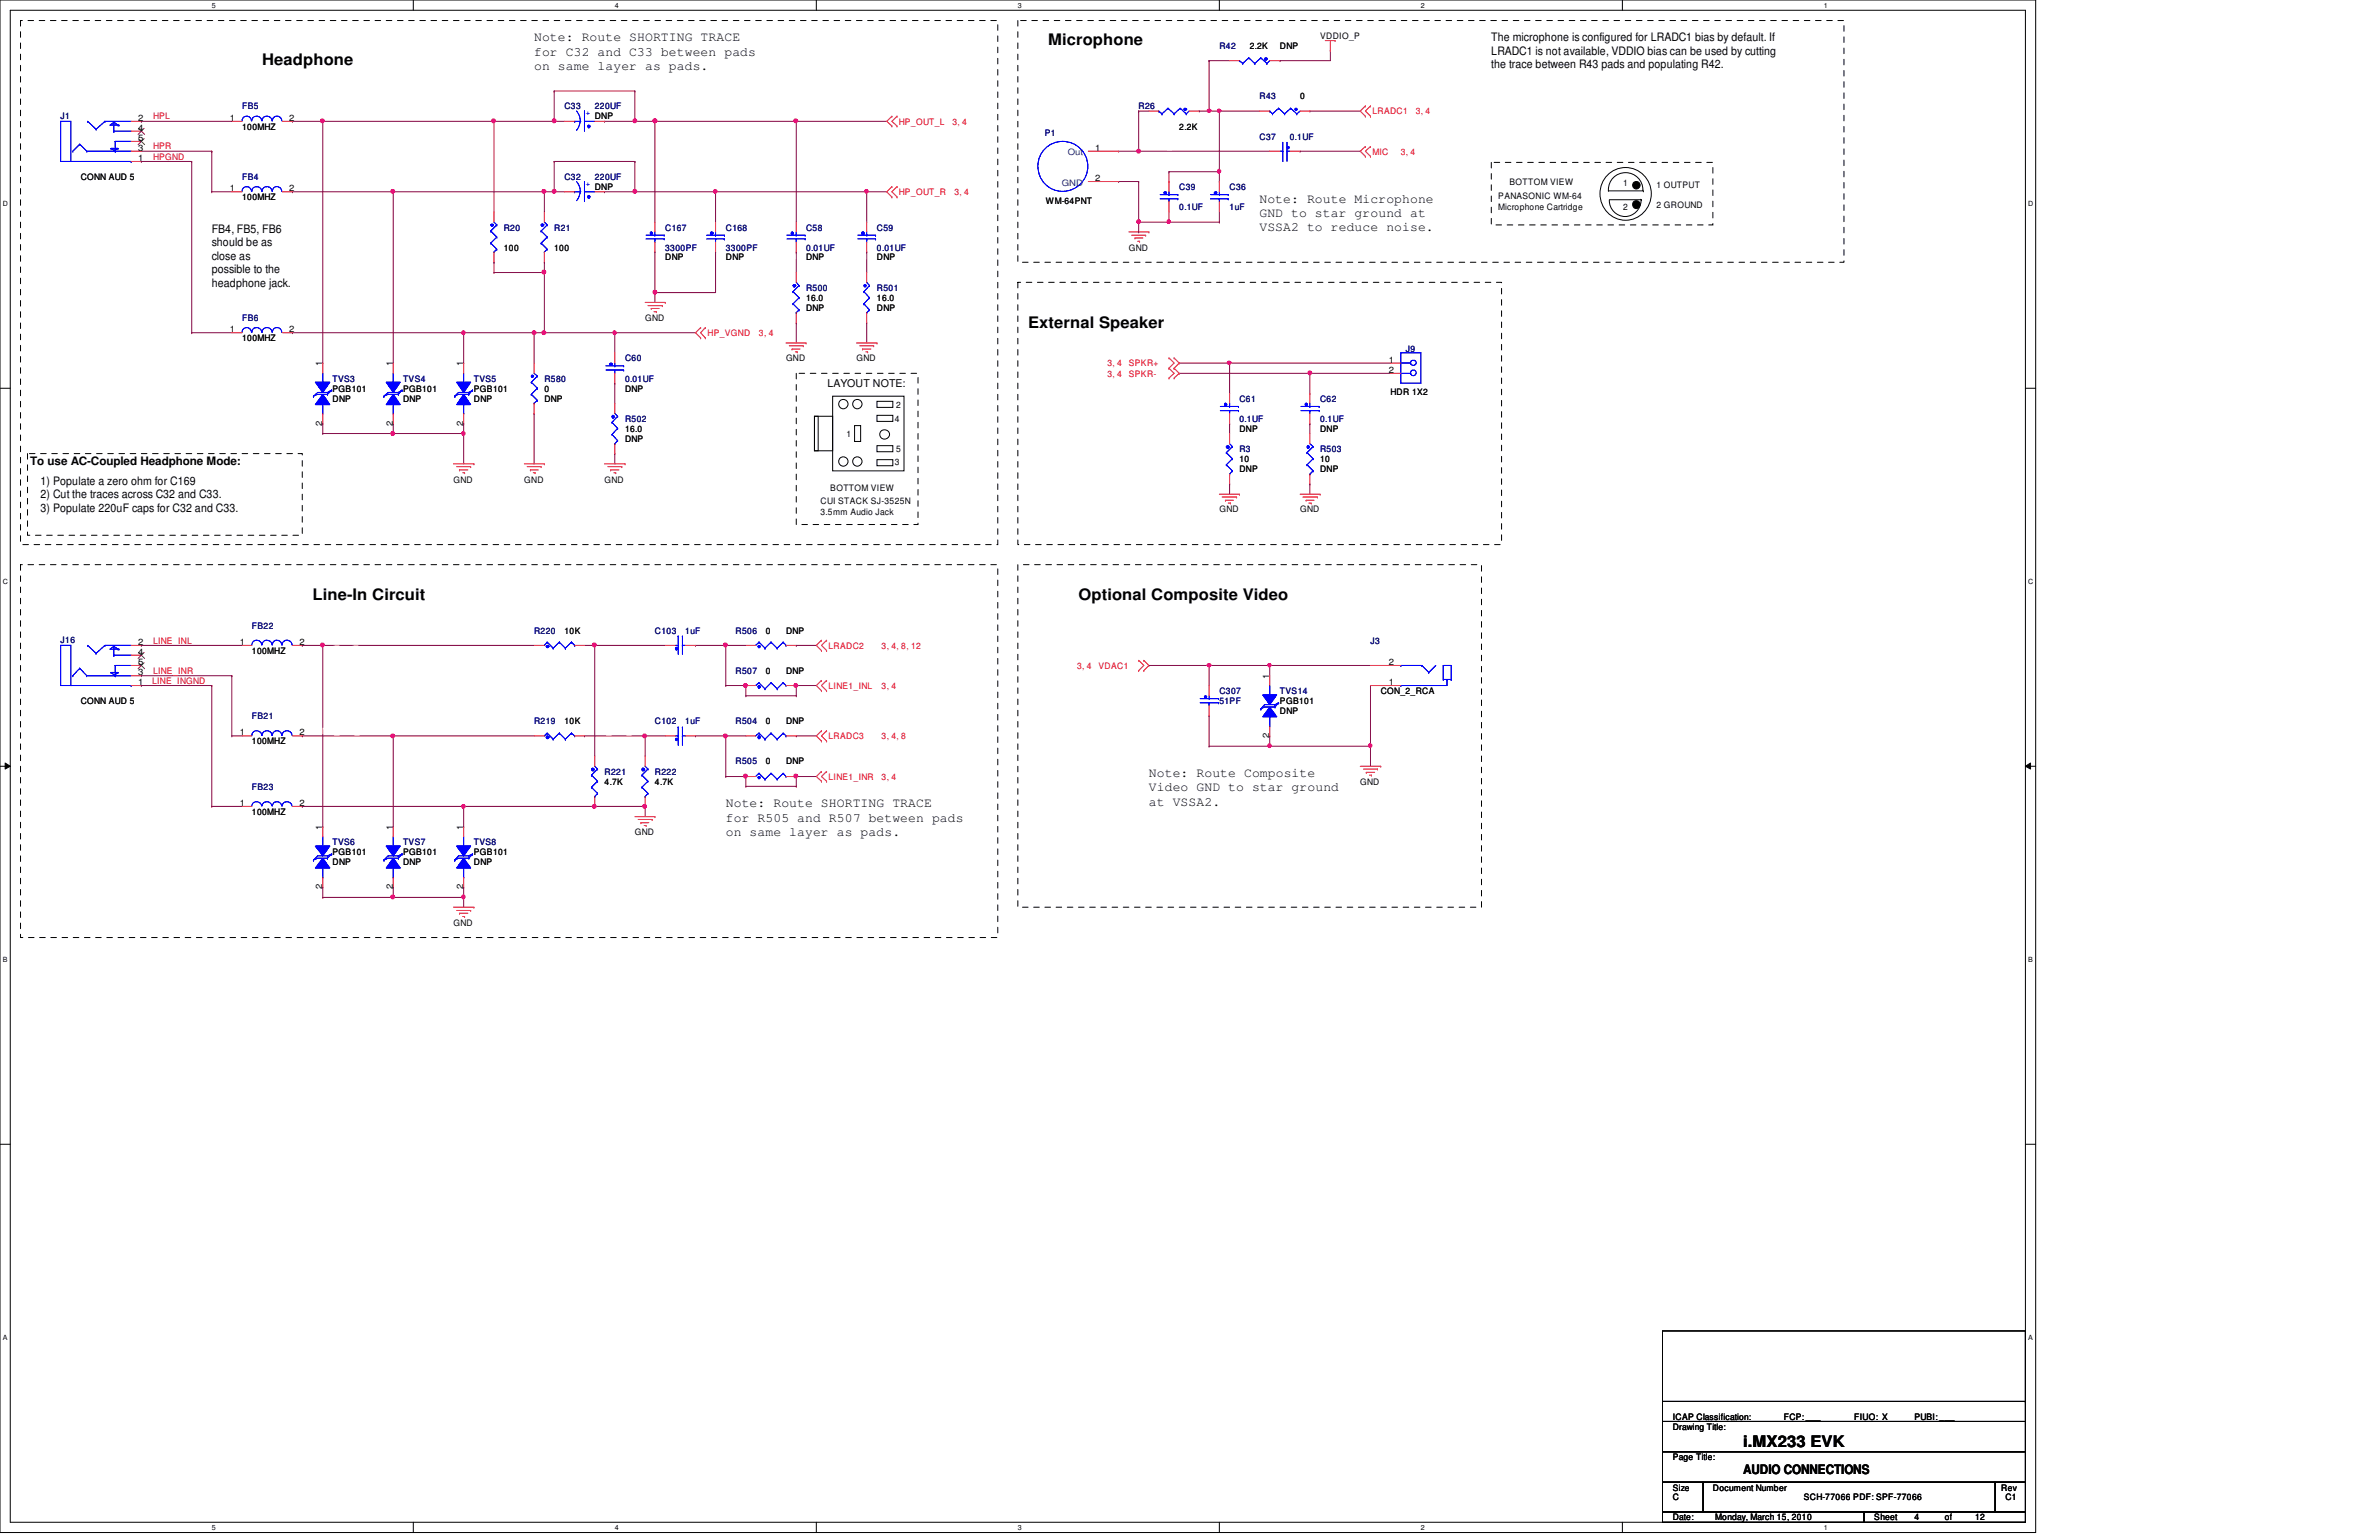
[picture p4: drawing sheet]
<svg xmlns="http://www.w3.org/2000/svg" width="432mm" height="279mm" viewBox="0 0 432 279" stroke-linecap="round" stroke-linejoin="round" font-family="sans-serif">
<defs><g id="words">
<g font-size="2.9">
<text x="47.6" y="11.9">Headphone</text>
<text x="190.2" y="8.2">Microphone</text>
<text x="186.6" y="59.4">External Speaker</text>
<text x="56.7" y="108.8">Line-In Circuit</text>
<text x="195.7" y="108.8">Optional Composite Video</text>
<text x="316.4" y="262.5">i.MX233 EVK</text>
</g>
<g font-size="2.4">
<text x="96.9" y="7.5">Note: Route SHORTING TRACE</text>
<text x="96.9" y="10.1">for C32 and C33 between pads</text>
<text x="96.9" y="12.7">on same layer as pads.</text>
<text x="228.6" y="36.7">Note: Route Microphone</text>
<text x="228.6" y="39.4">GND to star ground at</text>
<text x="228.6" y="42">VSSA2 to reduce noise.</text>
<text x="208.5" y="141">Note: Route Composite</text>
<text x="208.5" y="143.6">Video GND to star ground</text>
<text x="131.7" y="146.5">Note: Route SHORTING TRACE</text>
<text x="131.7" y="149.1">for R505 and R507 between pads</text>
<text x="208.5" y="146.2">at VSSA2.</text>
<text x="131.7" y="151.7">on same layer as pads.</text>
<text x="316.4" y="267.4">AUDIO CONNECTIONS</text>
</g>
<g font-size="2.1">
<text x="270.7" y="7.5">The microphone is configured for LRADC1 bias by default. If</text>
<text x="270.7" y="9.9">LRADC1 is not available, VDDIO bias can be used by cutting</text>
<text x="270.7" y="12.4">the trace between R43 pads and populating R42.</text>
<text x="38.4" y="42.2">FB4, FB5, FB6</text>
<text x="38.4" y="44.7">should be as</text>
<text x="38.4" y="47.2">close as</text>
<text x="38.4" y="49.6">possible to the</text>
<text x="38.4" y="52.1">headphone jack.</text>
<text x="5.5" y="84.3">To use AC-Coupled Headphone Mode:</text>
<text x="7.4" y="88">1) Populate a zero ohm for C169</text>
<text x="7.4" y="90.4">2) Cut the traces across C32 and C33.</text>
<text x="7.4" y="92.9">3) Populate 220uF caps for C32 and C33.</text>
</g>
<text font-size="1.9" x="150.2" y="70.2">LAYOUT NOTE:</text>
<g font-size="1.6" fill="#000080">
<text x="221.3" y="8.9">R42</text>
<text x="11" y="21.5">J1</text>
<text x="43.9" y="19.8">FB5</text>
<text x="102.4" y="19.8">C33</text>
<text x="107.9" y="19.8">220UF</text>
<text x="206.7" y="19.8">R26</text>
<text x="228.6" y="18">R43</text>
<text x="189.7" y="24.6">P1</text>
<text x="228.6" y="25.3">C37</text>
<text x="234.1" y="25.3">0.1UF</text>
<text x="43.9" y="32.7">FB4</text>
<text x="102.4" y="32.7">C32</text>
<text x="107.9" y="32.7">220UF</text>
<text x="214" y="34.5">C39</text>
<text x="223.2" y="34.5">C36</text>
<text x="91.4" y="41.8">R20</text>
<text x="100.6" y="41.8">R21</text>
<text x="120.7" y="41.8">C167</text>
<text x="131.7" y="41.8">C168</text>
<text x="146.3" y="41.8">C58</text>
<text x="159.2" y="41.8">C59</text>
<text x="214" y="38.1">0.1UF</text>
<text x="223.2" y="38.1">1uF</text>
<text x="120.7" y="45.5">3300PF</text>
<text x="131.7" y="45.5">3300PF</text>
<text x="146.3" y="45.5">0.01UF</text>
<text x="159.2" y="45.5">0.01UF</text>
<text x="146.3" y="52.7">R500</text>
<text x="159.2" y="52.7">R501</text>
<text x="43.9" y="58.3">FB6</text>
<text x="113.5" y="65.5">C60</text>
<text x="255.2" y="63.9">J9</text>
<text x="60.4" y="69.3">TVS3</text>
<text x="73.2" y="69.3">TVS4</text>
<text x="86" y="69.3">TVS5</text>
<text x="98.8" y="69.3">R580</text>
<text x="113.5" y="69.3">0.01UF</text>
<text x="113.5" y="76.5">R502</text>
<text x="225" y="72.9">C61</text>
<text x="225" y="76.5">0.1UF</text>
<text x="239.6" y="72.9">C62</text>
<text x="239.6" y="76.5">0.1UF</text>
<text x="225" y="82">R3</text>
<text x="239.6" y="82">R503</text>
<text x="11" y="116.6">J16</text>
<text x="45.7" y="114">FB22</text>
<text x="96.9" y="115">R220</text>
<text x="118.9" y="115">C103</text>
<text x="124.4" y="115">1uF</text>
<text x="133.5" y="115">R506</text>
<text x="248.8" y="116.8">J3</text>
<text x="133.5" y="122.3">R507</text>
<text x="221.3" y="125.9">C307</text>
<text x="232.3" y="125.9">TVS14</text>
<text x="45.7" y="130.5">FB21</text>
<text x="96.9" y="131.4">R219</text>
<text x="118.9" y="131.4">C102</text>
<text x="124.4" y="131.4">1uF</text>
<text x="133.5" y="131.4">R504</text>
<text x="221.3" y="127.8">51PF</text>
<text x="45.7" y="143.3">FB23</text>
<text x="109.7" y="140.5">R221</text>
<text x="118.9" y="140.5">R222</text>
<text x="133.5" y="138.7">R505</text>
<text x="60.4" y="153.3">TVS6</text>
<text x="73.2" y="153.3">TVS7</text>
<text x="86" y="153.3">TVS8</text>
</g>
<g font-size="1.6">
<text x="226.8" y="8.9">2.2K</text>
<text x="232.3" y="8.9">DNP</text>
<text x="239.6" y="7">VDDIO_P</text>
<text x="25.1" y="23.7">4</text>
<text x="25.1" y="21.9">2</text>
<text x="41.7" y="21.9">1</text>
<text x="43.9" y="23.5">100MHZ</text>
<text x="52.5" y="21.9">2</text>
<text x="107.9" y="21.7">DNP</text>
<text x="214" y="23.5">2.2K</text>
<text x="236" y="18">0</text>
<text x="25.1" y="29.2">1</text>
<text x="25.1" y="27.3">3</text>
<text x="25.1" y="25.6">5</text>
<text x="198.8" y="27.3">1</text>
<text x="14.6" y="32.7">CONN AUD 5</text>
<text x="41.7" y="34.7">1</text>
<text x="52.5" y="34.7">2</text>
<text x="107.9" y="34.5">DNP</text>
<text x="198.8" y="32.9">2</text>
<text x="274" y="33.5">BOTTOM VIEW</text>
<text x="294.6" y="33.8">1</text>
<text x="300.7" y="34.1">1 OUTPUT</text>
<text x="43.9" y="36.3">100MHZ</text>
<text x="189.8" y="37">WM-64PNT</text>
<text x="271.9" y="36.2">PANASONIC WM-64</text>
<text x="271.9" y="38.1">Microphone Cartridge</text>
<text x="294.6" y="38.1">2</text>
<text x="300.7" y="37.8">2 GROUND</text>
<text x="91.4" y="45.5">100</text>
<text x="100.6" y="45.5">100</text>
<text x="120.7" y="47.2">DNP</text>
<text x="131.7" y="47.2">DNP</text>
<text x="146.3" y="47.2">DNP</text>
<text x="159.2" y="47.2">DNP</text>
<text x="204.9" y="45.5">GND</text>
<text x="117.1" y="58.3">GND</text>
<text x="146.3" y="54.6">16.0</text>
<text x="146.3" y="56.4">DNP</text>
<text x="159.2" y="54.6">16.0</text>
<text x="159.2" y="56.4">DNP</text>
<text x="41.7" y="60.3">1</text>
<text x="43.9" y="61.9">100MHZ</text>
<text x="52.5" y="60.3">2</text>
<text x="142.7" y="65.5">GND</text>
<text x="155.4" y="65.5">GND</text>
<text x="252.1" y="65.8">1</text>
<text x="58.5" y="66.5" transform="rotate(-90 58.5 66.5)">1</text>
<text x="60.4" y="71">PGB101</text>
<text x="71.3" y="66.5" transform="rotate(-90 71.3 66.5)">1</text>
<text x="73.2" y="71">PGB101</text>
<text x="84.1" y="66.5" transform="rotate(-90 84.1 66.5)">1</text>
<text x="86" y="71">PGB101</text>
<text x="98.8" y="71">0</text>
<text x="113.5" y="71">DNP</text>
<text x="252.1" y="67.6">2</text>
<text x="252.4" y="71.6">HDR 1X2</text>
<text x="58.5" y="77.2" transform="rotate(-90 58.5 77.2)">2</text>
<text x="60.4" y="72.9">DNP</text>
<text x="71.3" y="77.2" transform="rotate(-90 71.3 77.2)">2</text>
<text x="73.2" y="72.9">DNP</text>
<text x="84.1" y="77.2" transform="rotate(-90 84.1 77.2)">2</text>
<text x="86" y="72.9">DNP</text>
<text x="98.8" y="72.9">DNP</text>
<text x="162.4" y="76.5">4</text>
<text x="162.6" y="74">2</text>
<text x="113.5" y="78.4">16.0</text>
<text x="113.5" y="80.2">DNP</text>
<text x="153.7" y="79.2">1</text>
<text x="162.6" y="82">5</text>
<text x="225" y="83.8">10</text>
<text x="225" y="78.4">DNP</text>
<text x="239.6" y="83.8">10</text>
<text x="239.6" y="78.4">DNP</text>
<text x="82.3" y="87.5">GND</text>
<text x="95.2" y="87.5">GND</text>
<text x="109.7" y="87.5">GND</text>
<text x="150.7" y="89.2">BOTTOM VIEW</text>
<text x="162.4" y="84.4">3</text>
<text x="225" y="85.7">DNP</text>
<text x="239.6" y="85.7">DNP</text>
<text x="148.9" y="91.5">CUI STACK SJ-3525N</text>
<text x="148.9" y="93.5">3.5mm Audio Jack</text>
<text x="221.3" y="93">GND</text>
<text x="236" y="93">GND</text>
<text x="25.1" y="118.8">4</text>
<text x="25.1" y="117">2</text>
<text x="43.5" y="117">1</text>
<text x="45.7" y="118.6">100MHZ</text>
<text x="54.4" y="117">2</text>
<text x="102.4" y="115">10K</text>
<text x="139" y="115">0</text>
<text x="142.7" y="115">DNP</text>
<text x="25.1" y="124.3">1</text>
<text x="25.1" y="122.5">3</text>
<text x="25.1" y="120.6">5</text>
<text x="139" y="122.3">0</text>
<text x="142.7" y="122.3">DNP</text>
<text x="230.4" y="123.1" transform="rotate(-90 230.4 123.1)">1</text>
<text x="250.6" y="125.9">CON_2_RCA</text>
<text x="252.1" y="120.6">2</text>
<text x="252.1" y="124.3">1</text>
<text x="14.6" y="127.8">CONN AUD 5</text>
<text x="102.4" y="131.4">10K</text>
<text x="139" y="131.4">0</text>
<text x="142.7" y="131.4">DNP</text>
<text x="232.3" y="127.8">PGB101</text>
<text x="232.3" y="129.5">DNP</text>
<text x="43.5" y="133.4">1</text>
<text x="45.7" y="135">100MHZ</text>
<text x="54.4" y="133.4">2</text>
<text x="230.4" y="133.9" transform="rotate(-90 230.4 133.9)">2</text>
<text x="109.7" y="142.4">4.7K</text>
<text x="118.9" y="142.4">4.7K</text>
<text x="139" y="138.7">0</text>
<text x="142.7" y="138.7">DNP</text>
<text x="246.9" y="142.4">GND</text>
<text x="43.5" y="146.2">1</text>
<text x="45.7" y="147.8">100MHZ</text>
<text x="54.4" y="146.2">2</text>
<text x="58.5" y="150.5" transform="rotate(-90 58.5 150.5)">1</text>
<text x="60.4" y="155.2">PGB101</text>
<text x="71.3" y="150.5" transform="rotate(-90 71.3 150.5)">1</text>
<text x="73.2" y="155.2">PGB101</text>
<text x="84.1" y="150.5" transform="rotate(-90 84.1 150.5)">1</text>
<text x="86" y="155.2">PGB101</text>
<text x="115.2" y="151.6">GND</text>
<text x="58.5" y="161.4" transform="rotate(-90 58.5 161.4)">2</text>
<text x="60.4" y="157">DNP</text>
<text x="71.3" y="161.4" transform="rotate(-90 71.3 161.4)">2</text>
<text x="73.2" y="157">DNP</text>
<text x="84.1" y="161.4" transform="rotate(-90 84.1 161.4)">2</text>
<text x="86" y="157">DNP</text>
<text x="82.3" y="168">GND</text>
<text x="303.6" y="257.6">ICAP Classification:</text>
<text x="323.8" y="257.6">FCP:___</text>
<text x="336.5" y="257.6">FIUO: X</text>
<text x="347.5" y="257.6">PUBI: ___</text>
<text x="303.6" y="259.4">Drawing Title:</text>
<text x="303.6" y="264.9">Page Title:</text>
<text x="303.6" y="270.4">Size</text>
<text x="303.6" y="275.8">Date:</text>
<text x="303.6" y="272.2">C</text>
<text x="310.9" y="270.4">Document Number</text>
<text x="311.3" y="275.8">Monday, March 15, 2010</text>
<text x="327.4" y="272.2">SCH-77066 PDF: SPF-77066</text>
<text x="340.2" y="275.8">Sheet</text>
<text x="347.5" y="275.8">4</text>
<text x="353" y="275.8">of</text>
<text x="358.5" y="275.8">12</text>
<text x="363.2" y="270.4">Rev</text>
<text x="364" y="272.2">C1</text>
</g>
<g font-size="1.6" fill="#f00">
<text x="27.8" y="21.7">HPL</text>
<text x="163.2" y="22.6">HP_OUT_L</text>
<text x="172.9" y="22.6">3, 4</text>
<text x="249.1" y="20.7">LRADC1</text>
<text x="257" y="20.7">3, 4</text>
<text x="27.8" y="29">HPGND</text>
<text x="27.8" y="27.1">HPR</text>
<text x="249.1" y="28.1">MIC</text>
<text x="254.3" y="28.1">3, 4</text>
<text x="163.2" y="35.4">HP_OUT_R</text>
<text x="173.2" y="35.4">3, 4</text>
<text x="128.4" y="61">HP_VGND</text>
<text x="137.8" y="61">3, 4</text>
<text x="201" y="66.5">3, 4</text>
<text x="201" y="68.3">3, 4</text>
<text x="204.9" y="66.5">SPKR+</text>
<text x="204.9" y="68.3">SPKR-</text>
<text x="27.8" y="116.8">LINE_INL</text>
<text x="150.4" y="117.7">LRADC2</text>
<text x="160" y="117.7">3, 4, 8, 12</text>
<text x="27.6" y="124">LINE_INGND</text>
<text x="27.8" y="122.3">LINE_INR</text>
<text x="150.4" y="125">LINE1_INL</text>
<text x="160" y="125">3, 4</text>
<text x="195.5" y="121.3">3, 4</text>
<text x="199.4" y="121.3">VDAC1</text>
<text x="150.4" y="134.1">LRADC3</text>
<text x="160" y="134.1">3, 4, 8</text>
<text x="150.4" y="141.5">LINE1_INR</text>
<text x="160" y="141.5">3, 4</text>
</g>
<g font-size="1.6" fill="#00f">
<text x="106.3" y="20.2" transform="rotate(90 106.3 20.2)">+</text>
<text x="106.3" y="32.9" transform="rotate(90 106.3 32.9)">+</text>
</g>
<g font-size="1.6" fill="#fff">
<text x="219.8" y="19.8">MIC_PWR</text>
<text x="208.9" y="27.1">MIC_AUX</text>
<text x="144.2" y="49.1" transform="rotate(-90 144.2 49.1)">HP_OUT_L_AUX</text>
<text x="157" y="49.1" transform="rotate(-90 157 49.1)">HP_OUT_R_AUX</text>
<text x="111.9" y="71.7" transform="rotate(90 111.9 71.7)">HP_VGND_AUX</text>
<text x="222.8" y="78.3" transform="rotate(-90 222.8 78.3)">SPKR+_AUX</text>
<text x="237.4" y="78.3" transform="rotate(-90 237.4 78.3)">SPKR-_AUX</text>
<text x="57.1" y="116.8">LINE_INL_AUX2</text>
<text x="106.4" y="116.8">LINE_INL_AUX1</text>
<text x="57.1" y="133.2">LINE_INR_AUX2</text>
<text x="106.4" y="133.2">LINE_INR_AUX1</text>
</g>
<g font-size="1.6" fill="#004080">
<text x="193.8" y="28.2">Out</text>
<text x="192.7" y="33.7">GND</text>
</g>
<g font-size="1.3">
<text x="38.4" y="1.4">5</text>
<text x="111.6" y="1.4">4</text>
<text x="184.7" y="1.4">3</text>
<text x="257.9" y="1.4">2</text>
<text x="331" y="1.4">1</text>
<text x=".5" y="37.3">D</text>
<text x="368.1" y="37.3">D</text>
<text x=".5" y="105.9">C</text>
<text x="368.1" y="105.9">C</text>
<text x=".5" y="174.5">B</text>
<text x="368.1" y="174.5">B</text>
<text x=".5" y="243.1">A</text>
<text x="368.1" y="243.1">A</text>
<text x="38.4" y="277.6">5</text>
<text x="111.6" y="277.6">4</text>
<text x="184.7" y="277.6">3</text>
<text x="257.9" y="277.6">2</text>
<text x="331" y="277.6">1</text>
</g>
</g></defs>
<path d="M0 0h369.5v278h-369.5zM1.9 1.9h365.7v274.3h-365.7z" fill="none" stroke="#000" stroke-width=".18"/>
<g fill="#fff">
<path d="M38.4 .3h.7v1.4h-.7z"/>
<path d="M38.4 276.4h.7v1.5h-.7z"/>
</g>
<path d="M75 0v1.9M75 276.2v1.8" fill="none" stroke="#000" stroke-width=".18"/>
<g fill="#fff">
<path d="M111.6 .3h.7v1.4h-.7z"/>
<path d="M111.6 276.4h.7v1.5h-.7z"/>
</g>
<path d="M148.2 0v1.9M148.2 276.2v1.8" fill="none" stroke="#000" stroke-width=".18"/>
<g fill="#fff">
<path d="M184.7 .3h.7v1.4h-.7z"/>
<path d="M184.7 276.4h.7v1.5h-.7z"/>
</g>
<path d="M221.3 0v1.9M221.3 276.2v1.8" fill="none" stroke="#000" stroke-width=".18"/>
<g fill="#fff">
<path d="M257.9 .3h.7v1.4h-.7z"/>
<path d="M257.9 276.4h.7v1.5h-.7z"/>
</g>
<path d="M294.5 0v1.9M294.5 276.2v1.8" fill="none" stroke="#000" stroke-width=".18"/>
<g fill="#fff">
<path d="M331 .3h.7v1.4h-.7z"/>
<path d="M331 276.4h.7v1.5h-.7z"/>
<path d="M.5 36.2h.9v1.4h-.9z"/>
<path d="M368.1 36.2h1v1.4h-1z"/>
<path d="M.5 104.7h.9v1.5h-.9z"/>
<path d="M368.1 104.7h1v1.5h-1z"/>
</g>
<path d="M0 70.4h1.9M367.6 70.4h1.9" fill="none" stroke="#000" stroke-width=".18"/>
<g fill="#fff">
<path d="M.5 173.3h.9v1.5h-.9z"/>
<path d="M368.1 173.3h.9v1.5h-.9z"/>
</g>
<path d="M0 139h1.9M.9 138.4l1 .6-1 .5zM367.6 139l1-.6v1.1zM367.6 139h1.9" fill="none" stroke="#000" stroke-width=".18"/>
<path d="M.9 138.4l1 .6-1 .5zM367.6 139l1-.6v1.1z" fill="#000"/>
<g fill="#fff">
<path d="M.5 241.9h.8v1.4h-.8z"/>
<path d="M368.1 241.9h.8v1.4h-.8z"/>
</g>
<path d="M0 207.6h1.9M367.6 207.6h1.9" fill="none" stroke="#000" stroke-width=".18"/>
<path d="M157.3 34.8h.1M157.3 34.8h3.7M106.1 117.1h1.8M107.9 117.1h.1M106.1 133.5h.1M106.1 133.5h11" fill="none" stroke="#800040" stroke-width=".18"/>
<circle cx="157.2" cy="34.7" r=".33" fill="#f0f"/>
<circle cx="157.2" cy="34.7" r=".33" fill="none" stroke="#f0f" stroke-width=".18"/>
<path d="M38.4 34.8h.1M38.4 34.8h3.7M89.7 49.4h.1M89.7 49.4h9.1M98.8 49.4h.1M98.8 49.4v11" fill="none" stroke="#800040" stroke-width=".18"/>
<circle cx="98.7" cy="49.4" r=".35" fill="#f0f"/>
<circle cx="98.7" cy="49.4" r=".35" fill="none" stroke="#f0f" stroke-width=".18"/>
<path d="M96.9 60.4h.1M96.9 60.4h1.9" fill="none" stroke="#800040" stroke-width=".18"/>
<circle cx="96.9" cy="60.4" r=".35" fill="#f0f"/>
<circle cx="96.9" cy="60.4" r=".35" fill="none" stroke="#f0f" stroke-width=".18"/>
<path d="M96.9 60.4h.1M96.9 60.4v5.5M58.6 117.1h.1M58.6 117.1h38.3M107.9 117.1h.1M107.9 117.1v20.1M71.4 133.5h.1M71.4 133.5h25.5M117.1 133.5h.1M117.1 133.5h3.6M117.1 133.5v3.7" fill="none" stroke="#800040" stroke-width=".18"/>
<circle cx="117" cy="133.5" r=".35" fill="#f0f"/>
<circle cx="117" cy="133.5" r=".35" fill="none" stroke="#f0f" stroke-width=".18"/>
<path d="M115.2 22h.1M115.2 22h3.7" fill="none" stroke="#800040" stroke-width=".18"/>
<circle cx="118.9" cy="21.9" r=".35" fill="#f0f"/>
<circle cx="118.9" cy="21.9" r=".35" fill="none" stroke="#f0f" stroke-width=".18"/>
<circle cx="115.2" cy="21.9" r=".35" fill="#f0f"/>
<circle cx="115.2" cy="21.9" r=".35" fill="none" stroke="#f0f" stroke-width=".18"/>
<path d="M118.9 22h.1M118.9 22v18.3M118.9 45.7h.1M118.9 45.7v7.4" fill="none" stroke="#800040" stroke-width=".18"/>
<circle cx="118.9" cy="53" r=".35" fill="#f0f"/>
<circle cx="118.9" cy="53" r=".35" fill="none" stroke="#f0f" stroke-width=".18"/>
<path d="M129.9 34.8h.1M129.9 34.8v5.5M219.5 20.2h.1M219.5 20.2h1.8M118.9 53.1h.1M118.9 53.1v1.8M129.9 45.7h.1M129.9 45.7v7.4h-11M34.8 60.4h.1M34.8 60.4h7.3" fill="none" stroke="#800040" stroke-width=".18"/>
<circle cx="221.3" cy="20.1" r=".31" fill="#f0f"/>
<circle cx="221.3" cy="20.1" r=".31" fill="none" stroke="#f0f" stroke-width=".18"/>
<path d="M221.3 31.2h.1M221.3 20.2v11" fill="none" stroke="#800040" stroke-width=".18"/>
<circle cx="221.3" cy="20.1" r=".31" fill="#f0f"/>
<circle cx="221.3" cy="20.1" r=".31" fill="none" stroke="#f0f" stroke-width=".18"/>
<circle cx="221.2" cy="31.1" r=".33" fill="#f0f"/>
<circle cx="221.2" cy="31.1" r=".33" fill="none" stroke="#f0f" stroke-width=".18"/>
<g fill="none" stroke="#800040" stroke-width=".18">
<path d="M219.5 11h.1M219.5 11v9.2M232.3 11h.1M232.3 11h9.2M212.2 32.9h.1M212.2 31.2v1.7M221.3 38.4v1.9M236 27.4h.1M236 27.4h10.9M206.7 42.1h.1M206.7 40.3v1.8M212.2 40.3h.1"/>
<path d="M212.2 40.3h9.1M221.3 40.3h.1"/>
</g>
<circle cx="219.5" cy="20.1" r=".33" fill="#f0f"/>
<circle cx="219.5" cy="20.1" r=".33" fill="none" stroke="#f0f" stroke-width=".18"/>
<path d="M212.2 31.2h.1M212.2 31.2h9.1M206.7 40.3h.1M206.7 40.3h5.5" fill="none" stroke="#800040" stroke-width=".18"/>
<circle cx="212.1" cy="40.2" r=".33" fill="#f0f"/>
<circle cx="212.1" cy="40.2" r=".33" fill="none" stroke="#f0f" stroke-width=".18"/>
<circle cx="206.7" cy="40.2" r=".35" fill="#f0f"/>
<circle cx="206.7" cy="40.2" r=".35" fill="none" stroke="#f0f" stroke-width=".18"/>
<path d="M206.7 20.2h.1M206.7 27.4h.1M206.7 20.2v7.2M206.7 20.2h1.8M206.7 27.4h23.8" fill="none" stroke="#800040" stroke-width=".18"/>
<circle cx="206.7" cy="27.4" r=".35" fill="#f0f"/>
<circle cx="206.7" cy="27.4" r=".35" fill="none" stroke="#f0f" stroke-width=".18"/>
<g fill="none" stroke="#800040" stroke-width=".18">
<path d="M219.5 11h.1M219.5 11h3.7M98.8 34.8h.1M98.8 34.8v3.6M100.6 22h.1M100.6 22h1.8M206.7 32.9h.1M206.7 32.9v7.4M212.2 38.4v1.9M217.7 20.2h.1M217.7 20.2h1.8M89.7 47.6h.1"/>
<path d="M89.7 47.6v1.8M212.2 40.3h.1"/>
</g>
<circle cx="100.6" cy="21.9" r=".35" fill="#f0f"/>
<circle cx="100.6" cy="21.9" r=".35" fill="none" stroke="#f0f" stroke-width=".18"/>
<path d="M100.6 34.8h.1M100.6 34.8h1.8" fill="none" stroke="#800040" stroke-width=".18"/>
<circle cx="100.6" cy="34.7" r=".35" fill="#f0f"/>
<circle cx="100.6" cy="34.7" r=".35" fill="none" stroke="#f0f" stroke-width=".18"/>
<path d="M71.4 34.8h.1M71.4 34.8h27.4" fill="none" stroke="#800040" stroke-width=".18"/>
<circle cx="71.3" cy="34.7" r=".35" fill="#f0f"/>
<circle cx="71.3" cy="34.7" r=".35" fill="none" stroke="#f0f" stroke-width=".18"/>
<path d="M89.7 22h.1M89.7 22v16.4M98.8 47.6h.1M98.8 47.6v1.8M107.9 117.1h.1M107.9 117.1h12.8" fill="none" stroke="#800040" stroke-width=".18"/>
<circle cx="107.9" cy="117" r=".35" fill="#f0f"/>
<circle cx="107.9" cy="117" r=".35" fill="none" stroke="#f0f" stroke-width=".18"/>
<path d="M58.6 22h.1M58.6 22h31.1M144.5 22h.1M144.5 22h16.5M42.1 133.5h.1M42.1 133.5h1.8" fill="none" stroke="#800040" stroke-width=".18"/>
<circle cx="144.4" cy="21.9" r=".35" fill="#f0f"/>
<circle cx="144.4" cy="21.9" r=".35" fill="none" stroke="#f0f" stroke-width=".18"/>
<path d="M115.2 34.8h.1M115.2 34.8h14.7M221.3 20.2h.1M221.3 20.2h7.3" fill="none" stroke="#800040" stroke-width=".18"/>
<circle cx="115.2" cy="34.7" r=".35" fill="#f0f"/>
<circle cx="115.2" cy="34.7" r=".35" fill="none" stroke="#f0f" stroke-width=".18"/>
<path d="M111.6 60.4h.1M111.6 60.4h14.6" fill="none" stroke="#800040" stroke-width=".18"/>
<circle cx="111.5" cy="60.4" r=".33" fill="#f0f"/>
<circle cx="111.5" cy="60.4" r=".33" fill="none" stroke="#f0f" stroke-width=".18"/>
<path d="M38.4 146.3h.1M38.4 146.3h5.5M84.2 146.3h.1M84.2 146.3h23.7" fill="none" stroke="#800040" stroke-width=".18"/>
<circle cx="84.1" cy="146.3" r=".33" fill="#f0f"/>
<circle cx="84.1" cy="146.3" r=".33" fill="none" stroke="#f0f" stroke-width=".18"/>
<path d="M84.2 60.4h.1M84.2 60.4h12.7M117.1 146.3h.1M117.1 146.3v1.9" fill="none" stroke="#800040" stroke-width=".18"/>
<circle cx="84.1" cy="60.4" r=".33" fill="#f0f"/>
<circle cx="84.1" cy="60.4" r=".33" fill="none" stroke="#f0f" stroke-width=".18"/>
<path d="M203 32.9h.1M203 27.4h.1M203 32.9h3.7M203 27.4h3.7M237.7 20.2h.1M237.7 20.2h9.2M107.9 146.3h.1M107.9 146.3h9.2" fill="none" stroke="#800040" stroke-width=".18"/>
<circle cx="117" cy="146.3" r=".35" fill="#f0f"/>
<circle cx="117" cy="146.3" r=".35" fill="none" stroke="#f0f" stroke-width=".18"/>
<circle cx="107.9" cy="146.3" r=".35" fill="#f0f"/>
<circle cx="107.9" cy="146.3" r=".35" fill="none" stroke="#f0f" stroke-width=".18"/>
<path d="M223.2 65.9h.1M223.2 65.9h29.2" fill="none" stroke="#800040" stroke-width=".18"/>
<circle cx="223.1" cy="65.8" r=".33" fill="#f0f"/>
<circle cx="223.1" cy="65.8" r=".33" fill="none" stroke="#f0f" stroke-width=".18"/>
<path d="M237.7 67.7h.1M237.7 67.7h14.7" fill="none" stroke="#800040" stroke-width=".18"/>
<circle cx="237.7" cy="67.6" r=".35" fill="#f0f"/>
<circle cx="237.7" cy="67.6" r=".35" fill="none" stroke="#f0f" stroke-width=".18"/>
<g fill="none" stroke="#800040" stroke-width=".18">
<path d="M118.9 22h.1M118.9 22h25.6M144.5 22h.1M144.5 22v18.3M223.2 65.9h.1M223.2 76.9h.1M223.2 65.9v5.5M223.2 76.9v1.8M237.7 71.4h.1M237.7 76.9h.1M237.7 67.7v3.7M237.7 76.9v1.8"/>
<path d="M223.2 87.8h.1M223.2 87.8v1.9M237.7 87.8h.1M237.7 87.8v1.9"/>
</g>
<circle cx="118.9" cy="21.9" r=".35" fill="#f0f"/>
<circle cx="118.9" cy="21.9" r=".35" fill="none" stroke="#f0f" stroke-width=".18"/>
<path d="M129.9 34.8h.1M129.9 34.8h27.4M157.3 34.8h.1M157.3 34.8v5.5" fill="none" stroke="#800040" stroke-width=".18"/>
<circle cx="129.8" cy="34.7" r=".33" fill="#f0f"/>
<circle cx="129.8" cy="34.7" r=".33" fill="none" stroke="#f0f" stroke-width=".18"/>
<path d="M144.5 45.7h.1M144.5 58.6h.1M144.5 45.7v3.7M144.5 58.6v3.6M157.3 45.7h.1M157.3 58.6h.1M157.3 45.7v3.7M157.3 58.6v3.6M98.8 60.4h.1M98.8 60.4h12.8M111.6 60.4h.1M111.6 60.4v3.6" fill="none" stroke="#800040" stroke-width=".18"/>
<circle cx="98.7" cy="60.4" r=".35" fill="#f0f"/>
<circle cx="98.7" cy="60.4" r=".35" fill="none" stroke="#f0f" stroke-width=".18"/>
<path d="M111.6 69.5h.1M111.6 69.5v3.7M214 65.9h.1M214 67.7h.1M214 65.9h9.2M214 67.7h23.7M144.5 124.4h.1M144.5 124.4h3.7" fill="none" stroke="#800040" stroke-width=".18"/>
<circle cx="144.4" cy="124.4" r=".35" fill="#f0f"/>
<circle cx="144.4" cy="124.4" r=".35" fill="none" stroke="#f0f" stroke-width=".18"/>
<path d="M144.5 140.9h.1M144.5 140.9h3.7" fill="none" stroke="#800040" stroke-width=".18"/>
<circle cx="144.4" cy="140.8" r=".35" fill="#f0f"/>
<circle cx="144.4" cy="140.8" r=".35" fill="none" stroke="#f0f" stroke-width=".18"/>
<path d="M144.5 117.1h.1M144.5 117.1h3.7M131.7 133.5h.1M131.7 133.5h3.7M131.7 133.5v7.4M144.5 133.5h.1M144.5 133.5h3.7" fill="none" stroke="#800040" stroke-width=".18"/>
<circle cx="131.6" cy="133.5" r=".35" fill="#f0f"/>
<circle cx="131.6" cy="133.5" r=".35" fill="none" stroke="#f0f" stroke-width=".18"/>
<path d="M131.7 117.1h.1M131.7 117.1h3.7M131.7 117.1v7.3M131.7 140.9h.1M131.7 140.9h3.7" fill="none" stroke="#800040" stroke-width=".18"/>
<circle cx="131.6" cy="117" r=".35" fill="#f0f"/>
<circle cx="131.6" cy="117" r=".35" fill="none" stroke="#f0f" stroke-width=".18"/>
<path d="M131.7 124.4h.1M131.7 124.4h3.7" fill="none" stroke="#800040" stroke-width=".18"/>
<circle cx="135.3" cy="124.4" r=".35" fill="#f0f"/>
<circle cx="135.3" cy="124.4" r=".35" fill="none" stroke="#f0f" stroke-width=".18"/>
<g fill="none" stroke="#800040" stroke-width=".18">
<path d="M241.5 9.1h.1M241.5 9.1v1.9M25.7 22h.1M25.7 29.3h.1M25.7 22h16.4M25.7 29.3h9.1M34.8 29.3h.1M34.8 29.3v31.1M38.4 27.4h.1M38.4 27.4v7.4M71.4 76.9h.1M71.4 78.7h.1"/>
<path d="M71.4 76.9v1.8M84.2 76.9h.1M84.2 76.9v1.8h-12.8M96.9 75h.1M96.9 75v9.2M111.6 82.3h.1M111.6 82.3v1.9M126.2 117.1h.1M126.2 117.1h5.5M38.4 124.4h.1M38.4 124.4v21.9M42.1 122.6h.1"/>
<path d="M42.1 122.6v10.9M126.2 133.5h.1M126.2 133.5h5.5"/>
</g>
<circle cx="84.1" cy="78.6" r=".33" fill="#f0f"/>
<circle cx="84.1" cy="78.6" r=".33" fill="none" stroke="#f0f" stroke-width=".18"/>
<circle cx="71.3" cy="78.6" r=".35" fill="#f0f"/>
<circle cx="71.3" cy="78.6" r=".35" fill="none" stroke="#f0f" stroke-width=".18"/>
<g fill="none" stroke="#800040" stroke-width=".18">
<path d="M58.6 76.9h.1M58.6 78.7h.1M58.6 76.9v1.8M58.6 78.7h12.8M84.2 78.7h.1M84.2 78.7v5.5M25.7 117.1h.1M25.7 117.1h18.2M25.7 122.6h.1M25.7 124.4h.1M25.7 122.6h16.4M25.7 124.4h12.7"/>
<path d="M71.4 161h.1M71.4 161v1.8M84.2 162.8h.1M84.2 162.8v1.8"/>
</g>
<circle cx="71.3" cy="162.7" r=".35" fill="#f0f"/>
<circle cx="71.3" cy="162.7" r=".35" fill="none" stroke="#f0f" stroke-width=".18"/>
<path d="M71.4 162.8h.1M71.4 162.8h12.8" fill="none" stroke="#800040" stroke-width=".18"/>
<circle cx="84.1" cy="162.7" r=".33" fill="#f0f"/>
<circle cx="84.1" cy="162.7" r=".33" fill="none" stroke="#f0f" stroke-width=".18"/>
<path d="M230.5 135.4h.1M230.5 135.4h18.3M58.6 161h.1M58.6 161v1.8" fill="none" stroke="#800040" stroke-width=".18"/>
<circle cx="248.7" cy="135.3" r=".33" fill="#f0f"/>
<circle cx="248.7" cy="135.3" r=".33" fill="none" stroke="#f0f" stroke-width=".18"/>
<circle cx="230.4" cy="135.3" r=".33" fill="#f0f"/>
<circle cx="230.4" cy="135.3" r=".33" fill="none" stroke="#f0f" stroke-width=".18"/>
<g fill="none" stroke="#800040" stroke-width=".18">
<path d="M135.4 126.2h.1M135.4 124.4v1.8M135.4 126.2h9.1M144.5 126.2h.1M144.5 124.4h.1M144.5 124.4v1.8M219.5 129.9h.1M219.5 120.7h.1M219.5 120.7v3.7M219.5 129.9v5.5M248.8 135.4h.1M248.8 135.4v3.6"/>
<path d="M135.4 142.7h.1M135.4 140.9v1.8"/>
</g>
<circle cx="135.3" cy="140.8" r=".35" fill="#f0f"/>
<circle cx="135.3" cy="140.8" r=".35" fill="none" stroke="#f0f" stroke-width=".18"/>
<path d="M98.8 34.8h.1M100.6 29.3h.1M100.6 29.3v5.5h-1.8M135.4 142.7h9.1M144.5 142.7h.1M144.5 140.9h.1M144.5 140.9v1.8" fill="none" stroke="#800040" stroke-width=".18"/>
<circle cx="98.7" cy="34.7" r=".35" fill="#f0f"/>
<circle cx="98.7" cy="34.7" r=".35" fill="none" stroke="#f0f" stroke-width=".18"/>
<path d="M100.6 16.5h.1M100.6 16.5v5.5h-10.9M89.7 22h.1M100.6 29.3h14.6M109.7 34.8h.1M109.7 34.8h5.5M115.2 29.3h.1M115.2 34.8h.1M115.2 29.3v5.5" fill="none" stroke="#800040" stroke-width=".18"/>
<circle cx="89.6" cy="21.9" r=".35" fill="#f0f"/>
<circle cx="89.6" cy="21.9" r=".35" fill="none" stroke="#f0f" stroke-width=".18"/>
<path d="M100.6 16.5h14.6M115.2 16.5h.1M115.2 16.5v5.5M58.6 22v43.9M109.7 22h.1M109.7 22h5.5M115.2 22h.1M58.6 65.9h.1" fill="none" stroke="#800040" stroke-width=".18"/>
<circle cx="58.5" cy="21.9" r=".35" fill="#f0f"/>
<circle cx="58.5" cy="21.9" r=".35" fill="none" stroke="#f0f" stroke-width=".18"/>
<g fill="none" stroke="#800040" stroke-width=".18">
<path d="M53.1 22h.1M53.1 34.8h.1M53.1 22h5.5M53.1 34.8h18.3v31.1M53.1 60.4h.1M53.1 60.4h31.1v5.5M71.4 65.9h.1M84.2 65.9h.1M58.6 117.1v32.9M58.6 150h.1M58.6 162.8h.1M58.6 162.8h12.8"/>
<path d="M84.2 161h.1M84.2 161v1.8"/>
</g>
<circle cx="58.5" cy="117" r=".35" fill="#f0f"/>
<circle cx="58.5" cy="117" r=".35" fill="none" stroke="#f0f" stroke-width=".18"/>
<path d="M54.9 117.1h.1M54.9 117.1h3.7M71.4 133.5v16.5M71.4 150h.1" fill="none" stroke="#800040" stroke-width=".18"/>
<circle cx="71.3" cy="133.5" r=".35" fill="#f0f"/>
<circle cx="71.3" cy="133.5" r=".35" fill="none" stroke="#f0f" stroke-width=".18"/>
<g fill="none" stroke="#800040" stroke-width=".18">
<path d="M221.3 32.9h.1M221.3 31.2v1.7M54.9 133.5h.1M54.9 133.5h16.5M208.5 120.7h.1M208.5 120.7h22M219.5 120.7h.1M230.5 133.5h.1M230.5 120.7h.1M230.5 120.7v1.9M230.5 133.5v1.9M248.8 124.4h.1"/>
<path d="M248.8 124.4v11M54.9 146.3h.1M54.9 146.3h29.3v3.7M84.2 150h.1"/>
</g>
<circle cx="230.4" cy="120.7" r=".31" fill="#f0f"/>
<circle cx="230.4" cy="120.7" r=".31" fill="none" stroke="#f0f" stroke-width=".18"/>
<circle cx="219.5" cy="120.7" r=".33" fill="#f0f"/>
<circle cx="219.5" cy="120.7" r=".33" fill="none" stroke="#f0f" stroke-width=".18"/>
<path d="M25.7 27.4h12.7M38.4 27.4h.1M219.5 135.4h.1M219.5 135.4h11M230.5 120.7h.1M230.5 120.7h18.3" fill="none" stroke="#800040" stroke-width=".18"/>
<g fill="none" stroke="#f00" stroke-width=".18">
<path d="M240.5 7.4h1.8M241.5 9.1h.1M241.5 7.4v1.7M242.3 7.4h.1M247.8 19.2h.1M247.8 19.2l-.9 1 .9 .9M248.8 19.2h.1M248.8 19.2l-1 1 1 .9M161.9 33.9h.1M161.9 35.7h.1M161.9 21.1h.1M161.9 22.9h.1"/>
<path d="M161.9 33.9l-.9 .9 .9 .9M161.9 21.1l-.9 .9 .9 .9M162.8 35.7h.1M162.8 33.9h.1M162.8 22.9h.1M162.8 21.1h.1M162.8 33.9l-.9 .9 .9 .9M162.8 21.1l-.9 .9 .9 .9M247.8 26.6h.1M247.8 28.4h.1M247.8 21.1h.1M247.8 26.6l-.9 .8 .9 1"/>
<path d="M248.8 28.4h.1M248.8 26.6h.1M248.8 21.1h.1M248.8 26.6l-1 .8 1 1M117.1 54.9h3.6M117.6 55.5h2.6M118.2 56h.1M118.2 56h1.4M118.7 56.6h.4M119.1 56.6h.1M120.2 55.5h.1M120.7 54.9h.1"/>
<path d="M127.2 59.4h.1M127.2 59.4l-1 1 1 .9M128 59.4h.1M128 59.4l-.8 1 .8 .9M204.9 42.1h3.6M205.4 42.7h2.5M206 43.2h.1M206 43.2h1.4M206.5 43.8h.3M206.8 43.8h.1M207.9 42.7h.1M208.5 42.1h.1"/>
<path d="M127.2 61.3h.1M128 61.3h.1M142.7 62.2h3.6M143.3 62.7h2.5M143.8 63.3h.1M143.8 63.3h1.4M144.4 63.8h.3M144.7 63.8h.1M145.8 62.7h.1M146.3 62.2h.1M155.4 62.2h3.8M156 62.7h2.6"/>
<path d="M156.5 63.3h.1M156.5 63.3h1.6M157.1 63.8h.4M157.5 63.8h.1M158.6 62.7h.1M159.2 62.2h.1M212.2 64.9h.1M212.2 66.8h.1M212.2 68.6h.1M212.2 64.9l.9 1-.9 .9M212.2 66.8l.9 .9-.9 .9M213.1 66.8h.1"/>
<path d="M213.1 64.9h.1M213.1 68.6h.1M213.1 64.9l.9 1-.9 .9M213.1 66.8l.9 .9-.9 .9M82.3 84.2h3.7M82.9 84.7h2.5M83.4 85.3h.1M83.4 85.3h1.5M84 85.8h.3M84.3 85.8h.1M85.4 84.7h.1M86 84.2h.1"/>
<path d="M95.2 84.2h3.6M95.7 84.7h2.5M96.3 85.3h.1M96.3 85.3h1.4M96.8 85.8h.3M97.1 85.8h.1M98.2 84.7h.1M98.8 84.2h.1M109.7 84.2h3.8M110.3 84.7h2.6M110.8 85.3h.1M110.8 85.3h1.6"/>
<path d="M111.4 85.8h.4M111.8 85.8h.1M112.9 84.7h.1M113.5 84.2h.1M221.3 89.7h3.7M221.8 90.2h2.7M222.4 90.8h.1M222.4 90.8h1.5M222.9 91.3h.5M223.4 91.3h.1M224.5 90.2h.1M225 89.7h.1"/>
<path d="M236 89.7h3.6M236.5 90.2h2.6M237.1 90.8h.1M237.1 90.8h1.4M237.6 91.3h.4M238 91.3h.1M239.1 90.2h.1M239.6 89.7h.1M149.1 116.2h.1M149.1 118h.1M149.1 116.2l-.9 .9 .9 .9M150 118h.1"/>
<path d="M150 116.2h.1M150 116.2l-.9 .9 .9 .9M206.7 119.8h.1M206.7 119.8l.9 .9-.9 1M207.6 119.8h.1M207.6 119.8l.9 .9-.9 1M149.1 132.6h.1M149.1 134.5h.1M149.1 140h.1M149.1 123.4h.1M149.1 125.3h.1M149.1 132.6l-.9 .9 .9 1"/>
<path d="M149.1 140l-.9 .9 .9 .8M149.1 123.4l-.9 1 .9 .9M150 134.5h.1M150 132.6h.1M150 140h.1M150 125.3h.1M150 123.4h.1M150 132.6l-.9 .9 .9 1M150 140l-.9 .9 .9 .8M150 123.4l-.9 1 .9 .9M206.7 121.7h.1M207.6 121.7h.1"/>
<path d="M246.9 139h3.7M247.5 139.5h2.5M250 139.5h.1M250.6 139h.1M115.2 148.2h3.7M115.8 148.7h2.6M116.3 149.3h.1M116.3 149.3h1.5M116.9 149.8h.4M117.3 149.8h.1M118.4 148.7h.1M118.9 148.2h.1"/>
<path d="M149.1 141.7h.1M150 141.7h.1M248 140.1h.1M248 140.1h1.5M248.6 140.6h.3M248.9 140.6h.1M82.3 164.6h3.7M82.9 165.2h2.5M83.4 165.7h.1M83.4 165.7h1.5M84 166.3h.3M84.3 166.3h.1"/>
<path d="M85.4 165.2h.1M86 164.6h.1"/>
</g>
<g fill="none" stroke="#000" stroke-width=".18">
<path d="M291.9 34.6h6.4M292 31.5a4.7 4.7 0 0 1 7.7 3.3 4.7 4.7 0 0 1-7 4.5 4.9 4.9 0 0 1-.7-7.8zM292.1 36.2h5.8M297.8 36.2a2.84 2.84 0 0 1-2.8 3.1 2.84 2.84 0 0 1-2.9-3M297.9 36.2h.1M298.1 34.5a3.1 3.1 0 0 0-3.2-3.2 3.1 3.1 0 0 0-3 3.4M298.3 34.6h.1M147.8 75.5h3.3v6.3h-3.3zM147.8 75.5h.7v6.3h-.7zM151.1 71.9h13v13.5h-13zM155.1 77.2h1.1v2.9h-1.1zM159.2 75.4h2.9v1.1h-2.9z"/>
<path d="M159.2 72.8h2.9v1.1h-2.9zM159.2 80.9h2.9v1.1h-2.9zM159.2 83.4h2.9v1.1h-2.9zM301.8 257.9h65.8v5.5h-65.8zM301.8 241.5h65.8v16.4h-65.8zM301.8 254.3h65.8M367.6 254.3h.1M301.8 263.4h65.8v5.5h-65.8zM301.8 268.9h7.3v5.4h-7.3zM301.8 274.3h36.5v1.9h-36.5zM309.1 268.9h53v5.4h-53zM338.3 274.3h29.3v1.9h-29.3z"/>
<path d="M362.1 268.9h5.5v5.4h-5.5z"/>
<circle cx="297" cy="37.1" r=".7"/>
<circle cx="297" cy="33.6" r=".68"/>
<circle cx="153.1" cy="73.3" r=".85"/>
<circle cx="155.6" cy="73.3" r=".85"/>
<circle cx="160.6" cy="78.8" r=".88"/>
<circle cx="153.1" cy="83.7" r=".85"/>
<circle cx="155.6" cy="83.7" r=".85"/>
</g>
<path d="M3.7 3.7h177.4v95.1h-177.4zM184.7 3.7h150v43.9h-150zM270.7 29.5h40.2v11.3h-40.2zM184.7 51.2h87.8v47.6h-87.8zM144.5 67.7h22.1v27.5h-22.1zM5 82.3h49.9v14.8h-49.9zM3.7 102.4h177.4v67.7h-177.4zM184.7 102.4h84.2v62.2h-84.2z" fill="none" stroke="#000" stroke-width=".18" stroke-dasharray="1 1 1 1 1 1 1 1"/>
<g fill="#000">
<circle cx="297" cy="37.1" r=".7"/>
<circle cx="297" cy="33.6" r=".68"/>
</g>
<path d="M117.3 43.3h3.3M117.3 42.7h3.3M118.9 43.3h.1M118.9 43.3v.6M120.6 43.3h.1M120.6 42.7h.1" fill="none" stroke="#00f" stroke-width=".18"/>
<path d="M118.1 42.1h.3v.2l-.2 .3-.2-.3z" fill-rule="evenodd" fill="#00f"/>
<path d="M117.3 43.3h3.3M117.3 42.7h3.3M118.1 42.1h.3v.2l-.2 .3-.2-.3zM118.9 42.7h.1M118.9 43.3h.1M118.9 42.1v.6M118.9 43.3v.6M120.6 43.3h.1M120.6 42.7h.1" fill="none" stroke="#00f" stroke-width=".18"/>
<path d="M118.1 42.1h.3v.2l-.2 .3-.2-.3z" fill-rule="evenodd" fill="#00f"/>
<g fill="none" stroke="#00f" stroke-width=".18">
<path d="M118.1 42.1h.3v.2l-.2 .3-.2-.3zM118.9 42.7h.1M118.9 42.1v.6M222.6 82.1h.1M222.6 84.3h.1M222.6 82.1l1.1 1.1M222.6 84.3l1.1 1.1M223.2 86h.1M223.2 80.5l.5 .5M223.7 81h.1M223.7 83.2h.1M223.7 85.4h.1"/>
<path d="M223.7 81l-1.1 1.1M223.7 83.2l-1.1 1.1M223.7 85.4l-.5 .6M45.7 146.2a.9 .9 0 0 1 .9-.7 .9 .9 0 0 1 .9 .7M47.6 146.2a.9 .9 0 0 1 .9-.7 .9 .9 0 0 1 .9 .7M49.4 146.2a.85 .85 0 0 1 .9-.7 .85 .85 0 0 1 .8 .7M51.2 146.2a.9 .9 0 0 1 .9-.7 .9 .9 0 0 1 .9 .7"/>
</g>
<path d="M118.9 40.3v1.8M118.9 43.9v1.8M43.9 146.3h1.8M53.1 146.3h1.8" fill="none" stroke="#f00" stroke-width=".18"/>
<path d="M222.6 81l.2-.1 .3 .2-.3 .3-.1-.1z" fill-rule="evenodd" fill="#00f"/>
<g fill="none" stroke="#00f" stroke-width=".18">
<path d="M222.6 82.1h.1M222.6 84.3h.1M222.6 82.1l1.1 1.1M222.6 84.3l1.1 1.1M222.6 81l.2-.1 .3 .2-.3 .3-.1-.1zM223.2 86h.1M223.2 80.5l.5 .5M223.7 81h.1M223.7 83.2h.1M223.7 85.4h.1M223.7 81l-1.1 1.1M223.7 83.2l-1.1 1.1"/>
<path d="M223.7 85.4l-.5 .6"/>
</g>
<path d="M222.6 81l.2-.1 .3 .2-.3 .3-.1-.1z" fill-rule="evenodd" fill="#00f"/>
<path d="M71.4 69.5h.1M71.4 75h.1M71.4 67.7v1.8M71.4 73.2v1.8M222.6 81l.2-.1 .3 .2-.3 .3-.1-.1z" fill="none" stroke="#00f" stroke-width=".18"/>
<path d="M223.2 78.7v1.8M223.2 86v1.8" fill="none" stroke="#f00" stroke-width=".18"/>
<path d="M70.1 69.3h2.5l-1.2 1.9z" fill-rule="evenodd" fill="#00f"/>
<path d="M70.1 69.3h2.5l-1.2 1.9z" fill="none" stroke="#00f" stroke-width=".18"/>
<path d="M71.4 71.5l1.2 1.9h-2.5z" fill-rule="evenodd" fill="#00f"/>
<g fill="none" stroke="#00f" stroke-width=".18">
<path d="M69.7 71.9h.1M71.4 71.5l1.2 1.9h-2.5zM71.4 69.5h.1M71.4 75h.1M71.4 67.7v1.8M71.4 73.2v1.8M72.3 71.5h.1M72.3 71.2h.1M72.3 71.5h-1.9l-.7 .4M72.3 71.2h-1.9l-.7 .7M73 70.8h.1M73 70.8l-.7 .7"/>
<path d="M73 70.8l-.7 .4"/>
</g>
<path d="M70.1 69.3h2.5l-1.2 1.9z" fill-rule="evenodd" fill="#00f"/>
<path d="M70.1 69.3h2.5l-1.2 1.9z" fill="none" stroke="#00f" stroke-width=".18"/>
<path d="M71.4 71.5l1.2 1.9h-2.5z" fill-rule="evenodd" fill="#00f"/>
<g fill="none" stroke="#00f" stroke-width=".18">
<path d="M69.7 71.9h.1M71.4 71.5l1.2 1.9h-2.5zM72.3 71.5h.1M72.3 71.2h.1M72.3 71.5h-1.9l-.7 .4M72.3 71.2h-1.9l-.7 .7M73 70.8h.1M73 70.8l-.7 .7M73 70.8l-.7 .4M123.1 131.9h.1M123.1 131.9v3.3M123.9 131.9h.1"/>
<path d="M123.9 133.5h.1M123.9 131.9v3.3M123.9 133.5h.5"/>
</g>
<path d="M71.4 65.9v1.8M71.4 75v1.9" fill="none" stroke="#f00" stroke-width=".18"/>
<path d="M122.7 134h.2l.1 .1-.1 .2-.1 .1-.1-.1z" fill-rule="evenodd" fill="#00f"/>
<path d="M122.6 133.5h.5M122.7 134h.2l.1 .1-.1 .2-.1 .1-.1-.1zM123.1 133.5h.1M123.1 131.9h.1M123.1 131.9v3.3M123.9 131.9h.1M123.9 133.5h.1M123.9 133.5h.5M123.9 131.9v3.3" fill="none" stroke="#00f" stroke-width=".18"/>
<path d="M122.7 134h.2l.1 .1-.1 .2-.1 .1-.1-.1z" fill-rule="evenodd" fill="#00f"/>
<g fill="none" stroke="#00f" stroke-width=".18">
<path d="M254.3 64h3.6v5.5h-3.6zM254.3 65.9h1.7M254.3 67.7h1.7M256 65.9h.1M256 67.7h.1M237.2 82.1h.1M237.2 84.3h.1M237.2 82.1l1.1 1.1M237.2 84.3l1.1 1.1M237.7 86h.1M237.7 80.5l.6 .5M238.3 81h.1"/>
<path d="M238.3 83.2h.1M238.3 85.4h.1M238.3 81l-1.1 1.1M238.3 83.2l-1.1 1.1M238.3 85.4l-.6 .6M122.6 133.5h.5M122.7 134h.2l.1 .1-.1 .2-.1 .1-.1-.1zM123.1 133.5h.1"/>
<circle cx="256.5" cy="67.6" r=".52"/>
<circle cx="256.6" cy="65.8" r=".5"/>
</g>
<path d="M252.4 65.9h1.9M252.4 67.7h1.9M120.7 133.5h1.9M124.4 133.5h1.8" fill="none" stroke="#f00" stroke-width=".18"/>
<path d="M237.3 80.9h.3l.1 .2-.3 .3-.2-.3z" fill-rule="evenodd" fill="#00f"/>
<g fill="none" stroke="#00f" stroke-width=".18">
<path d="M237.2 82.1h.1M237.2 84.3h.1M237.2 82.1l1.1 1.1M237.2 84.3l1.1 1.1M237.3 80.9h.3l.1 .2-.3 .3-.2-.3zM237.7 86h.1M237.7 80.5l.6 .5M238.3 81h.1M238.3 83.2h.1M238.3 85.4h.1M238.3 81l-1.1 1.1M238.3 83.2l-1.1 1.1"/>
<path d="M238.3 85.4l-.6 .6"/>
</g>
<path d="M237.3 80.9h.3l.1 .2-.3 .3-.2-.3z" fill-rule="evenodd" fill="#00f"/>
<g fill="none" stroke="#00f" stroke-width=".18">
<path d="M43.9 21.9a.85 .85 0 0 1 .9-.8 .85 .85 0 0 1 .8 .8M45.7 21.9a.89 .89 0 0 1 .9-.8 .89 .89 0 0 1 .9 .8M47.6 21.9a.89 .89 0 0 1 .9-.8 .89 .89 0 0 1 .9 .8M49.4 21.9a.85 .85 0 0 1 .9-.8 .85 .85 0 0 1 .8 .8M143.9 52.9h.1M143.9 55.1h.1M143.9 52.9l1.1 1.1M143.9 55.1l1.1 1.1M144.5 56.7h.1M144.5 51.2l.5 .6M145 51.8h.1M145 54h.1"/>
<path d="M145 56.2h.1M145 51.8l-1.1 1.1M145 54l-1.1 1.1M145 56.2l-.5 .5M237.3 80.9h.3l.1 .2-.3 .3-.2-.3zM254.3 120.7h.1M254.3 124.4h.1M254.3 120.7h3.8M258.1 120.7h.1M258.1 120.7l1.2 1.3M259.3 122h.1M260.6 120.7l-1.3 1.3"/>
<path d="M262 120.7h.1M262 123.3h.1M262 120.7h1.4v2.6M262 120.7v2.6M262 123.3h1.4M262.6 123.3h.1M262.6 123.3v1.1h-8.3M263.4 123.3h.1"/>
</g>
<path d="M42.1 22h1.8M51.2 22h1.9M237.7 78.7v1.8M237.7 86v1.8M248.8 120.7h5.5M248.8 124.4h5.5" fill="none" stroke="#f00" stroke-width=".18"/>
<path d="M144 51.7l.2-.1 .2 .2-.2 .3-.2-.1z" fill-rule="evenodd" fill="#00f"/>
<g fill="none" stroke="#00f" stroke-width=".18">
<path d="M143.9 52.9h.1M143.9 55.1h.1M143.9 52.9l1.1 1.1M143.9 55.1l1.1 1.1M144 51.7l.2-.1 .2 .2-.2 .3-.2-.1zM144.5 56.7h.1M144.5 51.2l.5 .6M145 51.8h.1M145 54h.1M145 56.2h.1M145 51.8l-1.1 1.1M145 54l-1.1 1.1"/>
<path d="M145 56.2l-.5 .5"/>
</g>
<path d="M144 51.7l.2-.1 .2 .2-.2 .3-.2-.1z" fill-rule="evenodd" fill="#00f"/>
<g fill="none" stroke="#00f" stroke-width=".18">
<path d="M98.2 41.9h.1M98.2 44.1h.1M98.2 41.9l1.1 1.1M98.2 44.1l1.1 1.1M98.8 45.7h.1M98.8 40.3l.5 .5M99.3 40.8h.1M99.3 43h.1M99.3 45.2h.1M99.3 40.8l-1.1 1.1M99.3 43l-1.1 1.1M99.3 45.2l-.5 .5"/>
<path d="M144 51.7l.2-.1 .2 .2-.2 .3-.2-.1z"/>
</g>
<path d="M144.5 49.4v1.8M144.5 56.7v1.9" fill="none" stroke="#f00" stroke-width=".18"/>
<path d="M98.3 40.7l.2-.1 .2 .2-.2 .3-.2-.1z" fill-rule="evenodd" fill="#00f"/>
<g fill="none" stroke="#00f" stroke-width=".18">
<path d="M98.2 41.9h.1M98.2 44.1h.1M98.2 41.9l1.1 1.1M98.2 44.1l1.1 1.1M98.3 40.7l.2-.1 .2 .2-.2 .3-.2-.1zM98.8 45.7h.1M98.8 40.3l.5 .5M99.3 40.8h.1M99.3 43h.1M99.3 45.2h.1M99.3 40.8l-1.1 1.1M99.3 43l-1.1 1.1"/>
<path d="M99.3 45.2l-.5 .5"/>
</g>
<path d="M98.3 40.7l.2-.1 .2 .2-.2 .3-.2-.1z" fill-rule="evenodd" fill="#00f"/>
<g fill="none" stroke="#00f" stroke-width=".18">
<path d="M98.3 40.7l.2-.1 .2 .2-.2 .3-.2-.1zM137.8 140.3h.1M137.8 140.3l-.6 .6M137.8 140.3l1.1 1.1M138.9 141.4h.1M140 140.3h.1M140 140.3l-1.1 1.1M140 140.3l1.1 1.1M141.1 141.4h.1M142.2 140.3h.1M142.2 140.3l-1.1 1.1M142.2 140.3l.5 .6"/>
<path d="M142.7 140.9h.1"/>
</g>
<path d="M98.8 38.4v1.9M98.8 45.7v1.9" fill="none" stroke="#f00" stroke-width=".18"/>
<path d="M137.6 140.9h.3l.1 .2-.1 .1-.1 .1-.2-.1z" fill-rule="evenodd" fill="#00f"/>
<g fill="none" stroke="#00f" stroke-width=".18">
<path d="M137.6 140.9h.3l.1 .2-.1 .1-.1 .1-.2-.1zM137.8 140.3h.1M137.8 140.3l-.6 .6M137.8 140.3l1.1 1.1M138.9 141.4h.1M140 140.3h.1M140 140.3l-1.1 1.1M140 140.3l1.1 1.1M141.1 141.4h.1M142.2 140.3h.1M142.2 140.3l-1.1 1.1M142.2 140.3l.5 .6"/>
<path d="M142.7 140.9h.1"/>
</g>
<path d="M137.6 140.9h.3l.1 .2-.1 .1-.1 .1-.2-.1z" fill-rule="evenodd" fill="#00f"/>
<g fill="none" stroke="#00f" stroke-width=".18">
<path d="M111.1 76.6h.1M111.1 78.8h.1M111.1 76.6l1 1.1M111.1 78.8l1 1.1M111.6 75l.5 .5M112.1 75.5h.1M112.1 77.7h.1M112.1 79.9h.1M112.1 75.5l-1 1.1M112.1 77.7l-1 1.1M112.1 79.9l-.5 .6M111.6 80.5h.1"/>
<path d="M137.6 140.9h.3l.1 .2-.1 .1-.1 .1-.2-.1z"/>
</g>
<path d="M135.4 140.9h1.8M142.7 140.9h1.8" fill="none" stroke="#f00" stroke-width=".18"/>
<path d="M111.1 75.4h.3l.1 .2-.2 .3-.2-.3z" fill-rule="evenodd" fill="#00f"/>
<g fill="none" stroke="#00f" stroke-width=".18">
<path d="M111.1 76.6h.1M111.1 78.8h.1M111.1 76.6l1 1.1M111.1 78.8l1 1.1M111.1 75.4h.3l.1 .2-.2 .3-.2-.3zM111.6 75l.5 .5M112.1 75.5h.1M112.1 77.7h.1M112.1 79.9h.1M112.1 75.5l-1 1.1M112.1 77.7l-1 1.1M112.1 79.9l-.5 .6"/>
<path d="M111.6 80.5h.1"/>
</g>
<path d="M111.1 75.4h.3l.1 .2-.2 .3-.2-.3z" fill-rule="evenodd" fill="#00f"/>
<g fill="none" stroke="#00f" stroke-width=".18">
<path d="M219.7 36.1h3.2M219.7 35.3h3.2M221.3 36.1h.1M221.3 36.1v.5M222.9 36.1h.1M222.9 35.3h.1M111.1 75.4h.3l.1 .2-.2 .3-.2-.3zM11 117.1h1.9v7.3h-1.9zM15.9 117.1h.1M15.9 117.1l1.5 1.4M17.4 118.5h.1M19 117.1h.1"/>
<path d="M19 117.1h4.8M19 117.1l-1.6 1.4M20.7 118.9h.1M20.7 117.3h.1M20.7 118.9h3.1M20.7 117.1v1.8M20.7 117.3l-.7 .5h1.6M20.7 117.3l.7 .5M21.4 117.8h.1M21.6 117.8h.1M45.7 117a.89 .89 0 0 1 .9-.8 .89 .89 0 0 1 .9 .8M47.6 117a.89 .89 0 0 1 .9-.8 .89 .89 0 0 1 .9 .8"/>
<path d="M49.4 117a.85 .85 0 0 1 .9-.8 .85 .85 0 0 1 .8 .8M51.2 117a.89 .89 0 0 1 .9-.8 .89 .89 0 0 1 .9 .8M12.9 124.4h10.9M13.2 122.6h.1M14.5 121.2h.1M14.5 121.2l1.2 1.4M14.5 121.2l-1.3 1.4M15.7 122.6h.1M15.7 122.6h8.1M20.2 122h.1M20.2 122h1.2M20.2 122l.7 .6"/>
<path d="M20.9 120.7h.1M20.9 122.6h.1M20.9 122h.1M20.9 120.7h2.9M20.9 120.7v1.9M21.4 122h.1M21.4 122l-.7 .6M23.8 124.4h.1"/>
<circle cx="192.9" cy="30.2" r="4.5"/>
</g>
<path d="M197.5 32.9h5.5M197.5 27.4h5.5M111.6 73.2v1.8M111.6 80.5v1.8M23.8 118.9h1.9M23.8 117.1h1.9M43.9 117.1h1.8M53.1 117.1h1.8M23.8 124.4h1.9M23.8 122.6h1.9M23.8 120.7h1.9" fill="none" stroke="#f00" stroke-width=".18"/>
<path d="M25.1 118.4l1.1 1.1M26.2 118.4l-1.1 1.1M25.1 120.2l1.1 1.1M26.2 120.2l-1.1 1.1" fill="none" stroke="#804000" stroke-width=".18"/>
<path d="M220.5 34.9l.1-.1 .3 .2-.3 .2-.1-.1z" fill-rule="evenodd" fill="#00f"/>
<path d="M219.7 36.1h3.2M219.7 35.3h3.2M220.5 34.9l.1-.1 .3 .2-.3 .2-.1-.1zM221.3 35.3h.1M221.3 36.1h.1M221.3 34.8v.5M221.3 36.1v.5M222.9 36.1h.1M222.9 35.3h.1" fill="none" stroke="#00f" stroke-width=".18"/>
<path d="M220.5 34.9l.1-.1 .3 .2-.3 .2-.1-.1z" fill-rule="evenodd" fill="#00f"/>
<path d="M220.5 34.9l.1-.1 .3 .2-.3 .2-.1-.1zM221.3 35.3h.1M221.3 34.8v.5M71.4 153.7h.1M71.4 159.2h.1M71.4 151.8v1.9M71.4 157.3v1.9" fill="none" stroke="#00f" stroke-width=".18"/>
<path d="M221.3 32.9v1.9M221.3 36.6v1.8" fill="none" stroke="#f00" stroke-width=".18"/>
<path d="M70.1 153.5h2.5l-1.2 1.8z" fill-rule="evenodd" fill="#00f"/>
<path d="M70.1 153.5h2.5l-1.2 1.8z" fill="none" stroke="#00f" stroke-width=".18"/>
<path d="M71.4 155.7l1.2 1.8h-2.5z" fill-rule="evenodd" fill="#00f"/>
<g fill="none" stroke="#00f" stroke-width=".18">
<path d="M69.7 156h.1M71.4 155.7l1.2 1.8h-2.5zM71.4 153.7h.1M71.4 159.2h.1M71.4 151.8v1.9M71.4 157.3v1.9M72.3 155.7h.1M72.3 155.3h.1M72.3 155.7h-1.9l-.7 .3M72.3 155.3h-1.9l-.7 .7M73 154.9h.1M73 154.9l-.7 .8"/>
<path d="M73 154.9l-.7 .4"/>
</g>
<path d="M70.1 153.5h2.5l-1.2 1.8z" fill-rule="evenodd" fill="#00f"/>
<path d="M70.1 153.5h2.5l-1.2 1.8z" fill="none" stroke="#00f" stroke-width=".18"/>
<path d="M71.4 155.7l1.2 1.8h-2.5z" fill-rule="evenodd" fill="#00f"/>
<g fill="none" stroke="#00f" stroke-width=".18">
<path d="M99.3 116.5h.1M99.3 116.5l-.5 .6M99.3 116.5l1.1 1.1M100.4 117.6h.1M101.5 116.5h.1M101.5 116.5l-1.1 1.1M101.5 116.5l1.1 1.1M102.6 117.6h.1M103.7 116.5h.1M103.7 116.5l-1.1 1.1M103.7 116.5l.6 .6M104.3 117.1h.1"/>
<path d="M69.7 156h.1M71.4 155.7l1.2 1.8h-2.5zM72.3 155.7h.1M72.3 155.3h.1M72.3 155.7h-1.9l-.7 .3M72.3 155.3h-1.9l-.7 .7M73 154.9h.1M73 154.9l-.7 .8M73 154.9l-.7 .4"/>
</g>
<path d="M71.4 150v1.8M71.4 159.2v1.8" fill="none" stroke="#f00" stroke-width=".18"/>
<path d="M99.2 117.1h.2l.3 .2-.3 .2-.2-.1z" fill-rule="evenodd" fill="#00f"/>
<g fill="none" stroke="#00f" stroke-width=".18">
<path d="M99.2 117.1h.2l.3 .2-.3 .2-.2-.1zM99.3 116.5h.1M99.3 116.5l-.5 .6M99.3 116.5l1.1 1.1M100.4 117.6h.1M101.5 116.5h.1M101.5 116.5l-1.1 1.1M101.5 116.5l1.1 1.1M102.6 117.6h.1M103.7 116.5h.1M103.7 116.5l-1.1 1.1M103.7 116.5l.6 .6"/>
<path d="M104.3 117.1h.1"/>
</g>
<path d="M99.2 117.1h.2l.3 .2-.3 .2-.2-.1z" fill-rule="evenodd" fill="#00f"/>
<g fill="none" stroke="#00f" stroke-width=".18">
<path d="M232.1 19.6h.1M232.1 19.6l1.1 1.1M232.1 19.6l-1.1 1.1M234.3 19.6h.1M234.3 19.6l1.1 1.1M234.3 19.6l-1.1 1.1M230.5 20.2h.1M230.5 20.2l.5 .5M231 20.7h.1M233.2 20.7h.1M235.4 20.7h.1M236 20.2l-.6 .5"/>
<path d="M99.2 117.1h.2l.3 .2-.3 .2-.2-.1z"/>
</g>
<path d="M96.9 117.1h1.9M104.3 117.1h1.8" fill="none" stroke="#f00" stroke-width=".18"/>
<path d="M235.1 19.7h.3l.1 .1-.1 .2-.2 .1-.1-.1z" fill-rule="evenodd" fill="#00f"/>
<g fill="none" stroke="#00f" stroke-width=".18">
<path d="M232.1 19.6h.1M232.1 19.6l1.1 1.1M232.1 19.6l-1.1 1.1M234.3 19.6h.1M234.3 19.6l1.1 1.1M234.3 19.6l-1.1 1.1M235.1 19.7h.3l.1 .1-.1 .2-.2 .1-.1-.1zM230.5 20.2h.1M230.5 20.2l.5 .5M231 20.7h.1M233.2 20.7h.1M235.4 20.7h.1"/>
<path d="M236 20.2l-.6 .5"/>
</g>
<path d="M235.1 19.7h.3l.1 .1-.1 .2-.2 .1-.1-.1z" fill-rule="evenodd" fill="#00f"/>
<path d="M235.1 19.7h.3l.1 .1-.1 .2-.2 .1-.1-.1zM221.5 74.5h3.3M221.5 73.7h3.3M223.2 74.5h.1M223.2 74.5v.5M224.8 74.5h.1M224.8 73.7h.1" fill="none" stroke="#00f" stroke-width=".18"/>
<path d="M228.6 20.2h1.9M236 20.2h1.7" fill="none" stroke="#f00" stroke-width=".18"/>
<path d="M222.3 73.2h.3l.1 .2-.3 .3-.2-.3z" fill-rule="evenodd" fill="#00f"/>
<path d="M221.5 74.5h3.3M221.5 73.7h3.3M222.3 73.2h.3l.1 .2-.3 .3-.2-.3zM223.2 73.7h.1M223.2 74.5h.1M223.2 73.2v.5M223.2 74.5v.5M224.8 74.5h.1M224.8 73.7h.1" fill="none" stroke="#00f" stroke-width=".18"/>
<path d="M222.3 73.2h.3l.1 .2-.3 .3-.2-.3z" fill-rule="evenodd" fill="#00f"/>
<g fill="none" stroke="#00f" stroke-width=".18">
<path d="M89.1 41.9h.1M89.1 44.1h.1M89.1 41.9l1.1 1.1M89.1 44.1l1.1 1.1M89.7 45.7h.1M89.7 40.3l.5 .5M90.2 40.8h.1M90.2 43h.1M90.2 45.2h.1M90.2 40.8l-1.1 1.1M90.2 43l-1.1 1.1M90.2 45.2l-.5 .5"/>
<path d="M222.3 73.2h.3l.1 .2-.3 .3-.2-.3zM223.2 73.7h.1M223.2 73.2v.5"/>
</g>
<path d="M223.2 71.4v1.8M223.2 75v1.9" fill="none" stroke="#f00" stroke-width=".18"/>
<path d="M89.1 40.7l.2-.1 .3 .2-.3 .3-.2-.1z" fill-rule="evenodd" fill="#00f"/>
<g fill="none" stroke="#00f" stroke-width=".18">
<path d="M89.1 41.9h.1M89.1 44.1h.1M89.1 41.9l1.1 1.1M89.1 44.1l1.1 1.1M89.1 40.7l.2-.1 .3 .2-.3 .3-.2-.1zM89.7 45.7h.1M89.7 40.3l.5 .5M90.2 40.8h.1M90.2 43h.1M90.2 45.2h.1M90.2 40.8l-1.1 1.1M90.2 43l-1.1 1.1"/>
<path d="M90.2 45.2l-.5 .5"/>
</g>
<path d="M89.1 40.7l.2-.1 .3 .2-.3 .3-.2-.1z" fill-rule="evenodd" fill="#00f"/>
<path d="M89.1 40.7l.2-.1 .3 .2-.3 .3-.2-.1zM142.8 43.3h3.3M142.8 42.7h3.3M144.5 43.3h.1M144.5 43.3v.6M146.1 43.3h.1M146.1 42.7h.1" fill="none" stroke="#00f" stroke-width=".18"/>
<path d="M89.7 38.4v1.9M89.7 45.7v1.9" fill="none" stroke="#f00" stroke-width=".18"/>
<path d="M143.6 42.1h.3l.1 .2-.2 .3-.2-.3z" fill-rule="evenodd" fill="#00f"/>
<path d="M142.8 43.3h3.3M142.8 42.7h3.3M143.6 42.1h.3l.1 .2-.2 .3-.2-.3zM144.5 42.7h.1M144.5 43.3h.1M144.5 42.1v.6M144.5 43.3v.6M146.1 43.3h.1M146.1 42.7h.1" fill="none" stroke="#00f" stroke-width=".18"/>
<path d="M143.6 42.1h.3l.1 .2-.2 .3-.2-.3z" fill-rule="evenodd" fill="#00f"/>
<path d="M143.6 42.1h.3l.1 .2-.2 .3-.2-.3zM144.5 42.7h.1M144.5 42.1v.6M236.1 74.5h3.3M236.1 73.7h3.3M237.7 74.5h.1M237.7 74.5v.5M239.4 74.5h.1M239.4 73.7h.1" fill="none" stroke="#00f" stroke-width=".18"/>
<path d="M144.5 40.3v1.8M144.5 43.9v1.8" fill="none" stroke="#f00" stroke-width=".18"/>
<path d="M237 73.2h.2l.1 .2-.2 .3-.2-.3z" fill-rule="evenodd" fill="#00f"/>
<path d="M236.1 74.5h3.3M236.1 73.7h3.3M237 73.2h.2l.1 .2-.2 .3-.2-.3zM237.7 73.7h.1M237.7 74.5h.1M237.7 73.2v.5M237.7 74.5v.5M239.4 74.5h.1M239.4 73.7h.1" fill="none" stroke="#00f" stroke-width=".18"/>
<path d="M237 73.2h.2l.1 .2-.2 .3-.2-.3z" fill-rule="evenodd" fill="#00f"/>
<path d="M237 73.2h.2l.1 .2-.2 .3-.2-.3zM237.7 73.7h.1M237.7 73.2v.5M230.5 126.2h.1M230.5 131.7h.1M230.5 124.4v1.8M230.5 129.9v1.8" fill="none" stroke="#00f" stroke-width=".18"/>
<path d="M237.7 71.4v1.8M237.7 75v1.9" fill="none" stroke="#f00" stroke-width=".18"/>
<path d="M229.2 126.1h2.5l-1.2 1.7z" fill-rule="evenodd" fill="#00f"/>
<path d="M229.2 126.1h2.5l-1.2 1.7z" fill="none" stroke="#00f" stroke-width=".18"/>
<path d="M230.5 128.3l1.2 1.7h-2.5z" fill-rule="evenodd" fill="#00f"/>
<g fill="none" stroke="#00f" stroke-width=".18">
<path d="M228.9 128.6h.1M230.5 128.3l1.2 1.7h-2.5zM230.5 126.2h.1M230.5 131.7h.1M230.5 124.4v1.8M230.5 129.9v1.8M231.4 128.3h.1M231.4 127.8h.1M231.4 128.3h-1.9l-.6 .3M231.4 127.8h-1.9l-.6 .8M232.1 127.5h.1M232.1 127.5l-.7 .8"/>
<path d="M232.1 127.5l-.7 .3"/>
</g>
<path d="M229.2 126.1h2.5l-1.2 1.7z" fill-rule="evenodd" fill="#00f"/>
<path d="M229.2 126.1h2.5l-1.2 1.7z" fill="none" stroke="#00f" stroke-width=".18"/>
<path d="M230.5 128.3l1.2 1.7h-2.5z" fill-rule="evenodd" fill="#00f"/>
<g fill="none" stroke="#00f" stroke-width=".18">
<path d="M43.9 34.7a.85 .85 0 0 1 .9-.8 .85 .85 0 0 1 .8 .8M45.7 34.7a.89 .89 0 0 1 .9-.8 .89 .89 0 0 1 .9 .8M47.6 34.7a.89 .89 0 0 1 .9-.8 .89 .89 0 0 1 .9 .8M49.4 34.7a.85 .85 0 0 1 .9-.8 .85 .85 0 0 1 .8 .8M110 67.1h3.2M110 66.4h3.2M111.6 67.1h.1M111.6 67.1v.6M113.2 67.1h.1M113.2 66.4h.1M228.9 128.6h.1M230.5 128.3l1.2 1.7h-2.5z"/>
<path d="M231.4 128.3h.1M231.4 127.8h.1M231.4 128.3h-1.9l-.6 .3M231.4 127.8h-1.9l-.6 .8M232.1 127.5h.1M232.1 127.5l-.7 .8M232.1 127.5l-.7 .3"/>
</g>
<path d="M42.1 34.8h1.8M51.2 34.8h1.9M230.5 122.6v1.8M230.5 131.7v1.8" fill="none" stroke="#f00" stroke-width=".18"/>
<path d="M110.7 65.9h.2l.3 .1-.3 .3-.2-.1z" fill-rule="evenodd" fill="#00f"/>
<path d="M110 67.1h3.2M110 66.4h3.2M110.7 65.9h.2l.3 .1-.3 .3-.2-.1zM111.6 66.4h.1M111.6 67.1h.1M111.6 65.9v.5M111.6 67.1v.6M113.2 67.1h.1M113.2 66.4h.1" fill="none" stroke="#00f" stroke-width=".18"/>
<path d="M110.7 65.9h.2l.3 .1-.3 .3-.2-.1z" fill-rule="evenodd" fill="#00f"/>
<g fill="none" stroke="#00f" stroke-width=".18">
<path d="M110.7 65.9h.2l.3 .1-.3 .3-.2-.1zM111.6 66.4h.1M111.6 65.9v.5M137.8 133h.1M137.8 133l-.6 .5M137.8 133l1.1 1.1M138.9 134.1h.1M140 133h.1M140 133l-1.1 1.1M140 133l1.1 1.1M141.1 134.1h.1M142.2 133h.1"/>
<path d="M142.2 133l-1.1 1.1M142.2 133l.5 .5M142.7 133.5h.1"/>
</g>
<path d="M111.6 64v1.9M111.6 67.7v1.8" fill="none" stroke="#f00" stroke-width=".18"/>
<path d="M137.6 133.6h.3l.1 .2-.2 .2-.2-.2z" fill-rule="evenodd" fill="#00f"/>
<g fill="none" stroke="#00f" stroke-width=".18">
<path d="M137.6 133.6h.3l.1 .2-.2 .2-.2-.2zM137.8 133h.1M137.8 133l-.6 .5M137.8 133l1.1 1.1M138.9 134.1h.1M140 133h.1M140 133l-1.1 1.1M140 133l1.1 1.1M141.1 134.1h.1M142.2 133h.1M142.2 133l-1.1 1.1M142.2 133l.5 .5"/>
<path d="M142.7 133.5h.1"/>
</g>
<path d="M137.6 133.6h.3l.1 .2-.2 .2-.2-.2z" fill-rule="evenodd" fill="#00f"/>
<g fill="none" stroke="#00f" stroke-width=".18">
<path d="M99.3 133h.1M99.3 133l-.5 .5M99.3 133l1.1 1.1M100.4 134.1h.1M101.5 133h.1M101.5 133l-1.1 1.1M101.5 133l1.1 1.1M102.6 134.1h.1M103.7 133h.1M103.7 133l-1.1 1.1M103.7 133l.6 .5M104.3 133.5h.1"/>
<path d="M137.6 133.6h.3l.1 .2-.2 .2-.2-.2z"/>
</g>
<path d="M135.4 133.5h1.8M142.7 133.5h1.8" fill="none" stroke="#f00" stroke-width=".18"/>
<path d="M99.2 133.6l.2-.1 .3 .3-.3 .2-.2-.1z" fill-rule="evenodd" fill="#00f"/>
<g fill="none" stroke="#00f" stroke-width=".18">
<path d="M99.2 133.6l.2-.1 .3 .3-.3 .2-.2-.1zM99.3 133h.1M99.3 133l-.5 .5M99.3 133l1.1 1.1M100.4 134.1h.1M101.5 133h.1M101.5 133l-1.1 1.1M101.5 133l1.1 1.1M102.6 134.1h.1M103.7 133h.1M103.7 133l-1.1 1.1M103.7 133l.6 .5"/>
<path d="M104.3 133.5h.1"/>
</g>
<path d="M99.2 133.6l.2-.1 .3 .3-.3 .2-.2-.1z" fill-rule="evenodd" fill="#00f"/>
<path d="M84.2 69.5h.1M84.2 75h.1M84.2 67.7v1.8M84.2 73.2v1.8M99.2 133.6l.2-.1 .3 .3-.3 .2-.2-.1z" fill="none" stroke="#00f" stroke-width=".18"/>
<path d="M96.9 133.5h1.9M104.3 133.5h1.8" fill="none" stroke="#f00" stroke-width=".18"/>
<path d="M82.9 69.3h2.5l-1.2 1.9z" fill-rule="evenodd" fill="#00f"/>
<path d="M82.9 69.3h2.5l-1.2 1.9z" fill="none" stroke="#00f" stroke-width=".18"/>
<path d="M84.2 71.5l1.2 1.9h-2.5z" fill-rule="evenodd" fill="#00f"/>
<g fill="none" stroke="#00f" stroke-width=".18">
<path d="M82.5 71.9h.1M84.2 71.5l1.2 1.9h-2.5zM84.2 69.5h.1M84.2 75h.1M84.2 67.7v1.8M84.2 73.2v1.8M85.1 71.5h.1M85.1 71.2h.1M85.1 71.5h-1.9l-.7 .4M85.1 71.2h-1.9l-.7 .7M85.8 70.8h.1M85.8 70.8l-.7 .7"/>
<path d="M85.8 70.8l-.7 .4"/>
</g>
<path d="M82.9 69.3h2.5l-1.2 1.9z" fill-rule="evenodd" fill="#00f"/>
<path d="M82.9 69.3h2.5l-1.2 1.9z" fill="none" stroke="#00f" stroke-width=".18"/>
<path d="M84.2 71.5l1.2 1.9h-2.5z" fill-rule="evenodd" fill="#00f"/>
<g fill="none" stroke="#00f" stroke-width=".18">
<path d="M232.3 27.4h.5M232.8 29.1h.1M232.8 27.4h.1M232.8 25.8v3.3M233.6 29.1h.1M233.6 25.8v3.3M82.5 71.9h.1M84.2 71.5l1.2 1.9h-2.5zM85.1 71.5h.1M85.1 71.2h.1M85.1 71.5h-1.9l-.7 .4M85.1 71.2h-1.9l-.7 .7"/>
<path d="M85.8 70.8h.1M85.8 70.8l-.7 .7M85.8 70.8l-.7 .4"/>
</g>
<path d="M84.2 65.9v1.8M84.2 75v1.9" fill="none" stroke="#f00" stroke-width=".18"/>
<path d="M233.6 26.6h.3l.1 .2-.1 .1-.1 .1-.2-.1z" fill-rule="evenodd" fill="#00f"/>
<path d="M232.3 27.4h.5M232.8 29.1h.1M232.8 27.4h.1M232.8 25.8v3.3M233.6 27.4h.1M233.6 29.1h.1M233.6 27.4h.5M233.6 25.8v3.3M233.6 26.6h.3l.1 .2-.1 .1-.1 .1-.2-.1z" fill="none" stroke="#00f" stroke-width=".18"/>
<path d="M233.6 26.6h.3l.1 .2-.1 .1-.1 .1-.2-.1z" fill-rule="evenodd" fill="#00f"/>
<path d="M104.3 34.8h.1M104.3 34.8h1.1M104.6 32.9a2.56 2.56 0 0 1 0 3.5M106.1 32.9h.1M106.1 34.8h.1M106.1 34.8h1.8M106.1 32.9v3.7M233.6 27.4h.1M233.6 27.4h.5M233.6 26.6h.3l.1 .2-.1 .1-.1 .1-.2-.1z" fill="none" stroke="#00f" stroke-width=".18"/>
<path d="M230.5 27.4h1.8M234.1 27.4h1.9" fill="none" stroke="#f00" stroke-width=".18"/>
<path d="M106.7 35.5h.3l.1 .2-.3 .3-.1-.3z" fill-rule="evenodd" fill="#00f"/>
<path d="M104.3 34.8h.1M104.3 34.8h1.1M104.6 32.9a2.56 2.56 0 0 1 0 3.5M106.1 32.9h.1M106.1 34.8h.1M106.1 34.8h1.8M106.1 32.9v3.7M106.7 35.5h.3l.1 .2-.3 .3-.1-.3z" fill="none" stroke="#00f" stroke-width=".18"/>
<path d="M106.7 35.5h.3l.1 .2-.3 .3-.1-.3z" fill-rule="evenodd" fill="#00f"/>
<g fill="none" stroke="#00f" stroke-width=".18">
<path d="M212 19.6h.1M212 19.6l1.1 1.1M212 19.6l-1.1 1.1M214.2 19.6h.1M214.2 19.6l1.1 1.1M214.2 19.6l-1.1 1.1M106.7 35.5h.3l.1 .2-.3 .3-.1-.3zM210.3 20.2h.1M210.3 20.2l.6 .5M210.9 20.7h.1M213.1 20.7h.1M215.3 20.7h.1"/>
<path d="M215.8 20.2l-.5 .5"/>
</g>
<path d="M102.4 34.8h1.9M107.9 34.8h1.8" fill="none" stroke="#f00" stroke-width=".18"/>
<path d="M214.9 19.7l.2-.1 .3 .2-.3 .3-.2-.1z" fill-rule="evenodd" fill="#00f"/>
<g fill="none" stroke="#00f" stroke-width=".18">
<path d="M212 19.6h.1M212 19.6l1.1 1.1M212 19.6l-1.1 1.1M214.2 19.6h.1M214.2 19.6l1.1 1.1M214.2 19.6l-1.1 1.1M214.9 19.7l.2-.1 .3 .2-.3 .3-.2-.1zM210.3 20.2h.1M210.3 20.2l.6 .5M210.9 20.7h.1M213.1 20.7h.1M215.3 20.7h.1"/>
<path d="M215.8 20.2l-.5 .5"/>
</g>
<path d="M214.9 19.7l.2-.1 .3 .2-.3 .3-.2-.1z" fill-rule="evenodd" fill="#00f"/>
<g fill="none" stroke="#00f" stroke-width=".18">
<path d="M214.9 19.7l.2-.1 .3 .2-.3 .3-.2-.1zM137.8 123.9h.1M137.8 123.9l-.6 .5M137.8 123.9l1.1 1.1M138.9 125h.1M140 123.9h.1M140 123.9l-1.1 1.1M140 123.9l1.1 1.1M141.1 125h.1M142.2 123.9h.1M142.2 123.9l-1.1 1.1M142.2 123.9l.5 .5"/>
<path d="M142.7 124.4h.1"/>
</g>
<path d="M208.5 20.2h1.8M215.8 20.2h1.9" fill="none" stroke="#f00" stroke-width=".18"/>
<path d="M137.6 124.4h.3l.1 .2-.2 .3-.2-.3z" fill-rule="evenodd" fill="#00f"/>
<g fill="none" stroke="#00f" stroke-width=".18">
<path d="M137.6 124.4h.3l.1 .2-.2 .3-.2-.3zM137.8 123.9h.1M137.8 123.9l-.6 .5M137.8 123.9l1.1 1.1M138.9 125h.1M140 123.9h.1M140 123.9l-1.1 1.1M140 123.9l1.1 1.1M141.1 125h.1M142.2 123.9h.1M142.2 123.9l-1.1 1.1M142.2 123.9l.5 .5"/>
<path d="M142.7 124.4h.1"/>
</g>
<path d="M137.6 124.4h.3l.1 .2-.2 .3-.2-.3z" fill-rule="evenodd" fill="#00f"/>
<g fill="none" stroke="#00f" stroke-width=".18">
<path d="M96.4 69.3h.1M96.4 71.5h.1M96.4 69.3l1.1 1.1M96.4 71.5l1.1 1.1M96.9 73.2h.1M96.9 67.7l.6 .5M97.5 68.2h.1M97.5 70.4h.1M97.5 72.6h.1M97.5 68.2l-1.1 1.1M97.5 70.4l-1.1 1.1M97.5 72.6l-.6 .6"/>
<path d="M137.6 124.4h.3l.1 .2-.2 .3-.2-.3z"/>
</g>
<path d="M135.4 124.4h1.8M142.7 124.4h1.8" fill="none" stroke="#f00" stroke-width=".18"/>
<path d="M96.5 68.1h.3l.1 .1-.1 .2-.2 .1-.1-.1z" fill-rule="evenodd" fill="#00f"/>
<g fill="none" stroke="#00f" stroke-width=".18">
<path d="M96.4 69.3h.1M96.4 71.5h.1M96.4 69.3l1.1 1.1M96.4 71.5l1.1 1.1M96.5 68.1h.3l.1 .1-.1 .2-.2 .1-.1-.1zM96.9 73.2h.1M96.9 67.7l.6 .5M97.5 68.2h.1M97.5 70.4h.1M97.5 72.6h.1M97.5 68.2l-1.1 1.1M97.5 70.4l-1.1 1.1"/>
<path d="M97.5 72.6l-.6 .6"/>
</g>
<path d="M96.5 68.1h.3l.1 .1-.1 .2-.2 .1-.1-.1z" fill-rule="evenodd" fill="#00f"/>
<path d="M58.6 69.5h.1M58.6 75h.1M58.6 67.7v1.8M58.6 73.2v1.8M96.5 68.1h.3l.1 .1-.1 .2-.2 .1-.1-.1zM45.7 133.4a.89 .89 0 0 1 .9-.8 .89 .89 0 0 1 .9 .8M47.6 133.4a.89 .89 0 0 1 .9-.8 .89 .89 0 0 1 .9 .8M49.4 133.4a.85 .85 0 0 1 .9-.8 .85 .85 0 0 1 .8 .8M51.2 133.4a.89 .89 0 0 1 .9-.8 .89 .89 0 0 1 .9 .8" fill="none" stroke="#00f" stroke-width=".18"/>
<path d="M96.9 65.9v1.8M96.9 73.2v1.8M43.9 133.5h1.8M53.1 133.5h1.8" fill="none" stroke="#f00" stroke-width=".18"/>
<path d="M57.2 69.3h2.7l-1.3 1.9z" fill-rule="evenodd" fill="#00f"/>
<path d="M57.2 69.3h2.7l-1.3 1.9z" fill="none" stroke="#00f" stroke-width=".18"/>
<path d="M58.6 71.5l1.3 1.9h-2.7z" fill-rule="evenodd" fill="#00f"/>
<g fill="none" stroke="#00f" stroke-width=".18">
<path d="M56.9 71.9h.1M58.6 71.5l1.3 1.9h-2.7zM58.6 69.5h.1M58.6 75h.1M58.6 67.7v1.8M58.6 73.2v1.8M59.4 71.5h.1M59.4 71.2h.1M59.4 71.5h-1.7l-.8 .4M59.4 71.2h-1.7l-.8 .7M60.2 70.8h.1M60.2 70.8l-.8 .7"/>
<path d="M60.2 70.8l-.8 .4"/>
</g>
<path d="M57.2 69.3h2.7l-1.3 1.9z" fill-rule="evenodd" fill="#00f"/>
<path d="M57.2 69.3h2.7l-1.3 1.9z" fill="none" stroke="#00f" stroke-width=".18"/>
<path d="M58.6 71.5l1.3 1.9h-2.7z" fill-rule="evenodd" fill="#00f"/>
<g fill="none" stroke="#00f" stroke-width=".18">
<path d="M56.9 71.9h.1M58.6 71.5l1.3 1.9h-2.7zM59.4 71.5h.1M59.4 71.2h.1M59.4 71.5h-1.7l-.8 .4M59.4 71.2h-1.7l-.8 .7M60.2 70.8h.1M60.2 70.8l-.8 .7M60.2 70.8l-.8 .4M107.9 139l.6 .5M108.5 139.5h.1M108.5 139.5l-1.1 1.1"/>
<path d="M107.4 140.6h.1M107.4 142.8h.1M107.4 140.6l1.1 1.1M107.4 142.8l1.1 1.1M107.9 144.5h.1M108.5 141.7h.1M108.5 143.9h.1M108.5 141.7l-1.1 1.1M108.5 143.9l-.6 .6"/>
</g>
<path d="M58.6 65.9v1.8M58.6 75v1.9" fill="none" stroke="#f00" stroke-width=".18"/>
<path d="M107.4 139.5l.2-.1 .3 .2-.3 .3-.2-.1z" fill-rule="evenodd" fill="#00f"/>
<g fill="none" stroke="#00f" stroke-width=".18">
<path d="M107.4 139.5l.2-.1 .3 .2-.3 .3-.2-.1zM107.9 139l.6 .5M108.5 139.5h.1M108.5 139.5l-1.1 1.1M107.4 140.6h.1M107.4 142.8h.1M107.4 140.6l1.1 1.1M107.4 142.8l1.1 1.1M107.9 144.5h.1M108.5 141.7h.1M108.5 143.9h.1M108.5 141.7l-1.1 1.1"/>
<path d="M108.5 143.9l-.6 .6"/>
</g>
<path d="M107.4 139.5l.2-.1 .3 .2-.3 .3-.2-.1z" fill-rule="evenodd" fill="#00f"/>
<path d="M210.6 36.1h3.2M210.6 35.3h3.2M212.2 36.1h.1M212.2 36.1v.5M213.8 36.1h.1M213.8 35.3h.1M107.4 139.5l.2-.1 .3 .2-.3 .3-.2-.1z" fill="none" stroke="#00f" stroke-width=".18"/>
<path d="M107.9 137.2v1.8M107.9 144.5v1.8" fill="none" stroke="#f00" stroke-width=".18"/>
<path d="M211.3 34.9l.2-.1 .3 .2-.3 .2-.2-.1z" fill-rule="evenodd" fill="#00f"/>
<path d="M210.6 36.1h3.2M210.6 35.3h3.2M211.3 34.9l.2-.1 .3 .2-.3 .2-.2-.1zM212.2 35.3h.1M212.2 36.1h.1M212.2 34.8v.5M212.2 36.1v.5M213.8 36.1h.1M213.8 35.3h.1" fill="none" stroke="#00f" stroke-width=".18"/>
<path d="M211.3 34.9l.2-.1 .3 .2-.3 .2-.2-.1z" fill-rule="evenodd" fill="#00f"/>
<g fill="none" stroke="#00f" stroke-width=".18">
<path d="M11 22h1.9v7.3h-1.9zM12.9 29.3h10.9M13.2 27.4h.1M14.5 26.2h.1M14.5 26.2l1.2 1.2M14.5 26.2l-1.3 1.2M15.7 27.4h.1M15.7 27.4h8.1M15.9 22h.1M15.9 22l1.5 1.5M17.4 23.5h.1M19 22h.1"/>
<path d="M19 22h4.8M19 22l-1.6 1.5M20.2 26.9h.1M20.2 26.9h1.2M20.2 26.9l.7 .5M20.7 23.8h.1M20.7 22.2h.1M20.7 23.8h3.1M20.7 22v1.8M20.7 22.2l-.7 .5h1.6M20.7 22.2l.7 .5M20.9 25.7h.1"/>
<path d="M20.9 27.4h.1M20.9 26.9h.1M20.9 25.7h2.9M20.9 25.7v1.7M21.4 22.7h.1M21.4 26.9h.1M21.4 26.9l-.7 .5M21.6 22.7h.1M23.8 29.3h.1M211.3 34.9l.2-.1 .3 .2-.3 .2-.2-.1zM212.2 35.3h.1M212.2 34.8v.5"/>
<path d="M156.8 52.9h.1M156.8 55.1h.1M156.8 52.9l1 1.1M156.8 55.1l1 1.1M157.3 56.7h.1M157.3 51.2l.5 .6M157.8 51.8h.1M157.8 54h.1M157.8 56.2h.1M157.8 51.8l-1 1.1M157.8 54l-1 1.1M157.8 56.2l-.5 .5"/>
</g>
<path d="M23.8 29.3h1.9M23.8 27.4h1.9M23.8 25.7h1.9M23.8 23.8h1.9M23.8 22h1.9M212.2 32.9v1.9M212.2 36.6v1.8" fill="none" stroke="#f00" stroke-width=".18"/>
<path d="M25.1 25.1l1.1 1.1M25.1 23.3l1.1 1.1M26.2 25.1l-1.1 1.1M26.2 23.3l-1.1 1.1" fill="none" stroke="#804000" stroke-width=".18"/>
<path d="M156.9 51.7h.2l.1 .1-.1 .2-.1 .1-.1-.1z" fill-rule="evenodd" fill="#00f"/>
<g fill="none" stroke="#00f" stroke-width=".18">
<path d="M156.8 52.9h.1M156.8 55.1h.1M156.8 52.9l1 1.1M156.8 55.1l1 1.1M156.9 51.7h.2l.1 .1-.1 .2-.1 .1-.1-.1zM157.3 56.7h.1M157.3 51.2l.5 .6M157.8 51.8h.1M157.8 54h.1M157.8 56.2h.1M157.8 51.8l-1 1.1M157.8 54l-1 1.1"/>
<path d="M157.8 56.2l-.5 .5"/>
</g>
<path d="M156.9 51.7h.2l.1 .1-.1 .2-.1 .1-.1-.1z" fill-rule="evenodd" fill="#00f"/>
<g fill="none" stroke="#00f" stroke-width=".18">
<path d="M156.9 51.7h.2l.1 .1-.1 .2-.1 .1-.1-.1zM117.1 139l.5 .5M117.6 139.5h.1M117.6 139.5l-1.1 1.1M116.5 140.6h.1M116.5 142.8h.1M116.5 140.6l1.1 1.1M116.5 142.8l1.1 1.1M117.1 144.5h.1M117.6 141.7h.1M117.6 143.9h.1M117.6 141.7l-1.1 1.1"/>
<path d="M117.6 143.9l-.5 .6"/>
</g>
<path d="M157.3 49.4v1.8M157.3 56.7v1.9" fill="none" stroke="#f00" stroke-width=".18"/>
<path d="M116.5 139.5l.3-.1 .2 .2-.2 .3-.2-.1z" fill-rule="evenodd" fill="#00f"/>
<g fill="none" stroke="#00f" stroke-width=".18">
<path d="M116.5 139.5l.3-.1 .2 .2-.2 .3-.2-.1zM117.1 139l.5 .5M117.6 139.5h.1M117.6 139.5l-1.1 1.1M116.5 140.6h.1M116.5 142.8h.1M116.5 140.6l1.1 1.1M116.5 142.8l1.1 1.1M117.1 144.5h.1M117.6 141.7h.1M117.6 143.9h.1M117.6 141.7l-1.1 1.1"/>
<path d="M117.6 143.9l-.5 .6"/>
</g>
<path d="M116.5 139.5l.3-.1 .2 .2-.2 .3-.2-.1z" fill-rule="evenodd" fill="#00f"/>
<path d="M116.5 139.5l.3-.1 .2 .2-.2 .3-.2-.1zM84.2 153.7h.1M84.2 159.2h.1M84.2 151.8v1.9M84.2 157.3v1.9" fill="none" stroke="#00f" stroke-width=".18"/>
<path d="M117.1 137.2v1.8M117.1 144.5v1.8" fill="none" stroke="#f00" stroke-width=".18"/>
<path d="M82.9 153.5h2.5l-1.2 1.8z" fill-rule="evenodd" fill="#00f"/>
<path d="M82.9 153.5h2.5l-1.2 1.8z" fill="none" stroke="#00f" stroke-width=".18"/>
<path d="M84.2 155.7l1.2 1.8h-2.5z" fill-rule="evenodd" fill="#00f"/>
<g fill="none" stroke="#00f" stroke-width=".18">
<path d="M82.5 156h.1M84.2 155.7l1.2 1.8h-2.5zM84.2 153.7h.1M84.2 159.2h.1M84.2 151.8v1.9M84.2 157.3v1.9M85.1 155.7h.1M85.1 155.3h.1M85.1 155.7h-1.9l-.7 .3M85.1 155.3h-1.9l-.7 .7M85.8 154.9h.1M85.8 154.9l-.7 .8"/>
<path d="M85.8 154.9l-.7 .4"/>
</g>
<path d="M82.9 153.5h2.5l-1.2 1.8z" fill-rule="evenodd" fill="#00f"/>
<path d="M82.9 153.5h2.5l-1.2 1.8z" fill="none" stroke="#00f" stroke-width=".18"/>
<path d="M84.2 155.7l1.2 1.8h-2.5z" fill-rule="evenodd" fill="#00f"/>
<g fill="none" stroke="#00f" stroke-width=".18">
<path d="M225 11h.1M225 11l.6 .5M225.6 11.5h.1M226.7 10.5h.1M226.7 10.5l1.1 1M226.7 10.5l-1.1 1M227.8 11.5h.1M228.9 10.5h.1M228.9 10.5l1.1 1M228.9 10.5l-1.1 1M230 11.5h.1M230.5 11l-.5 .5"/>
<path d="M82.5 156h.1M84.2 155.7l1.2 1.8h-2.5zM85.1 155.7h.1M85.1 155.3h.1M85.1 155.7h-1.9l-.7 .3M85.1 155.3h-1.9l-.7 .7M85.8 154.9h.1M85.8 154.9l-.7 .8M85.8 154.9l-.7 .4"/>
</g>
<path d="M84.2 150v1.8M84.2 159.2v1.8" fill="none" stroke="#f00" stroke-width=".18"/>
<path d="M229.6 10.6l.2-.1 .2 .2-.2 .2-.2-.1z" fill-rule="evenodd" fill="#00f"/>
<g fill="none" stroke="#00f" stroke-width=".18">
<path d="M225 11h.1M225 11l.6 .5M225.6 11.5h.1M226.7 10.5h.1M226.7 10.5l1.1 1M226.7 10.5l-1.1 1M227.8 11.5h.1M228.9 10.5h.1M228.9 10.5l1.1 1M228.9 10.5l-1.1 1M229.6 10.6l.2-.1 .2 .2-.2 .2-.2-.1zM230 11.5h.1"/>
<path d="M230.5 11l-.5 .5"/>
</g>
<path d="M229.6 10.6l.2-.1 .2 .2-.2 .2-.2-.1z" fill-rule="evenodd" fill="#00f"/>
<path d="M229.6 10.6l.2-.1 .2 .2-.2 .2-.2-.1zM128.3 43.3h3.2M128.3 42.7h3.2M129.9 43.3h.1M129.9 43.3v.6M131.5 43.3h.1M131.5 42.7h.1" fill="none" stroke="#00f" stroke-width=".18"/>
<path d="M223.2 11h1.8M230.5 11h1.8" fill="none" stroke="#f00" stroke-width=".18"/>
<path d="M129 42.2l.2-.1 .3 .2-.3 .3-.2-.1z" fill-rule="evenodd" fill="#00f"/>
<path d="M128.3 43.3h3.2M128.3 42.7h3.2M129 42.2l.2-.1 .3 .2-.3 .3-.2-.1zM129.9 42.7h.1M129.9 43.3h.1M129.9 42.1v.6M129.9 43.3v.6M131.5 43.3h.1M131.5 42.7h.1" fill="none" stroke="#00f" stroke-width=".18"/>
<path d="M129 42.2l.2-.1 .3 .2-.3 .3-.2-.1z" fill-rule="evenodd" fill="#00f"/>
<path d="M104.3 22h.1M104.3 22h1.1M104.6 20.2a2.56 2.56 0 0 1 0 3.4M106.1 20.2h.1M106.1 22h.1M106.1 22h1.8M106.1 20.2v3.6M129 42.2l.2-.1 .3 .2-.3 .3-.2-.1zM129.9 42.7h.1M129.9 42.1v.6" fill="none" stroke="#00f" stroke-width=".18"/>
<path d="M129.9 40.3v1.8M129.9 43.9v1.8" fill="none" stroke="#f00" stroke-width=".18"/>
<path d="M106.7 22.8h.3l.1 .1-.3 .3-.1-.3z" fill-rule="evenodd" fill="#00f"/>
<path d="M104.3 22h.1M104.3 22h1.1M104.6 20.2a2.56 2.56 0 0 1 0 3.4M106.1 20.2h.1M106.1 22h.1M106.1 22h1.8M106.1 20.2v3.6M106.7 22.8h.3l.1 .1-.3 .3-.1-.3z" fill="none" stroke="#00f" stroke-width=".18"/>
<path d="M106.7 22.8h.3l.1 .1-.3 .3-.1-.3z" fill-rule="evenodd" fill="#00f"/>
<path d="M106.7 22.8h.3l.1 .1-.3 .3-.1-.3zM217.8 127.5h3.3M217.8 126.7h3.3M219.5 127.5h.1M219.5 127.5v.5M221.1 127.5h.1M221.1 126.7h.1" fill="none" stroke="#00f" stroke-width=".18"/>
<path d="M102.4 22h1.9M107.9 22h1.8" fill="none" stroke="#f00" stroke-width=".18"/>
<path d="M218.7 126.3h.2l.1 .1-.1 .2-.1 .1-.1-.1z" fill-rule="evenodd" fill="#00f"/>
<path d="M217.8 127.5h3.3M217.8 126.7h3.3M218.7 126.3h.2l.1 .1-.1 .2-.1 .1-.1-.1zM219.5 126.7h.1M219.5 127.5h.1M219.5 126.2v.5M219.5 127.5v.5M221.1 127.5h.1M221.1 126.7h.1" fill="none" stroke="#00f" stroke-width=".18"/>
<path d="M218.7 126.3h.2l.1 .1-.1 .2-.1 .1-.1-.1z" fill-rule="evenodd" fill="#00f"/>
<path d="M43.9 60.3a.85 .85 0 0 1 .9-.9 .85 .85 0 0 1 .8 .9M45.7 60.3a.89 .89 0 0 1 .9-.9 .89 .89 0 0 1 .9 .9M47.6 60.3a.89 .89 0 0 1 .9-.9 .89 .89 0 0 1 .9 .9M49.4 60.3a.85 .85 0 0 1 .9-.9 .85 .85 0 0 1 .8 .9M218.7 126.3h.2l.1 .1-.1 .2-.1 .1-.1-.1zM219.5 126.7h.1M219.5 126.2v.5M58.6 153.7h.1M58.6 159.2h.1M58.6 151.8v1.9M58.6 157.3v1.9" fill="none" stroke="#00f" stroke-width=".18"/>
<path d="M42.1 60.4h1.8M51.2 60.4h1.9M219.5 124.4v1.8M219.5 128v1.9" fill="none" stroke="#f00" stroke-width=".18"/>
<path d="M57.2 153.5h2.7l-1.3 1.8z" fill-rule="evenodd" fill="#00f"/>
<path d="M57.2 153.5h2.7l-1.3 1.8z" fill="none" stroke="#00f" stroke-width=".18"/>
<path d="M58.6 155.7l1.3 1.8h-2.7z" fill-rule="evenodd" fill="#00f"/>
<g fill="none" stroke="#00f" stroke-width=".18">
<path d="M56.9 156h.1M58.6 155.7l1.3 1.8h-2.7zM58.6 153.7h.1M58.6 159.2h.1M58.6 151.8v1.9M58.6 157.3v1.9M59.4 155.7h.1M59.4 155.3h.1M59.4 155.7h-1.7l-.8 .3M59.4 155.3h-1.7l-.8 .7M60.2 154.9h.1M60.2 154.9l-.8 .8"/>
<path d="M60.2 154.9l-.8 .4"/>
</g>
<path d="M57.2 153.5h2.7l-1.3 1.8z" fill-rule="evenodd" fill="#00f"/>
<path d="M57.2 153.5h2.7l-1.3 1.8z" fill="none" stroke="#00f" stroke-width=".18"/>
<path d="M58.6 155.7l1.3 1.8h-2.7z" fill-rule="evenodd" fill="#00f"/>
<g fill="none" stroke="#00f" stroke-width=".18">
<path d="M137.8 116.5h.1M137.8 116.5l-.6 .6M137.8 116.5l1.1 1.1M138.9 117.6h.1M140 116.5h.1M140 116.5l-1.1 1.1M140 116.5l1.1 1.1M141.1 117.6h.1M142.2 116.5h.1M142.2 116.5l-1.1 1.1M142.2 116.5l.5 .6M142.7 117.1h.1"/>
<path d="M56.9 156h.1M58.6 155.7l1.3 1.8h-2.7zM59.4 155.7h.1M59.4 155.3h.1M59.4 155.7h-1.7l-.8 .3M59.4 155.3h-1.7l-.8 .7M60.2 154.9h.1M60.2 154.9l-.8 .8M60.2 154.9l-.8 .4"/>
</g>
<path d="M58.6 150v1.8M58.6 159.2v1.8" fill="none" stroke="#f00" stroke-width=".18"/>
<path d="M137.6 117.1h.3l.1 .2-.1 .1-.1 .1-.2-.1z" fill-rule="evenodd" fill="#00f"/>
<g fill="none" stroke="#00f" stroke-width=".18">
<path d="M137.6 117.1h.3l.1 .2-.1 .1-.1 .1-.2-.1zM137.8 116.5h.1M137.8 116.5l-.6 .6M137.8 116.5l1.1 1.1M138.9 117.6h.1M140 116.5h.1M140 116.5l-1.1 1.1M140 116.5l1.1 1.1M141.1 117.6h.1M142.2 116.5h.1M142.2 116.5l-1.1 1.1M142.2 116.5l.5 .6"/>
<path d="M142.7 117.1h.1"/>
</g>
<path d="M137.6 117.1h.3l.1 .2-.1 .1-.1 .1-.2-.1z" fill-rule="evenodd" fill="#00f"/>
<path d="M155.7 43.3h3.2M155.7 42.7h3.2M157.3 43.3h.1M157.3 43.3v.6M158.9 43.3h.1M158.9 42.7h.1M137.6 117.1h.3l.1 .2-.1 .1-.1 .1-.2-.1z" fill="none" stroke="#00f" stroke-width=".18"/>
<path d="M135.4 117.1h1.8M142.7 117.1h1.8" fill="none" stroke="#f00" stroke-width=".18"/>
<path d="M156.4 42.2l.2-.1 .3 .2-.3 .3-.2-.1z" fill-rule="evenodd" fill="#00f"/>
<path d="M155.7 43.3h3.2M155.7 42.7h3.2M156.4 42.2l.2-.1 .3 .2-.3 .3-.2-.1zM157.3 42.7h.1M157.3 43.3h.1M157.3 42.1v.6M157.3 43.3v.6M158.9 43.3h.1M158.9 42.7h.1" fill="none" stroke="#00f" stroke-width=".18"/>
<path d="M156.4 42.2l.2-.1 .3 .2-.3 .3-.2-.1z" fill-rule="evenodd" fill="#00f"/>
<path d="M156.4 42.2l.2-.1 .3 .2-.3 .3-.2-.1zM157.3 42.7h.1M157.3 42.1v.6M123.1 115.4h.1M123.1 115.4v3.3M123.9 115.4h.1M123.9 117.1h.1M123.9 115.4v3.3M123.9 117.1h.5" fill="none" stroke="#00f" stroke-width=".18"/>
<path d="M157.3 40.3v1.8M157.3 43.9v1.8" fill="none" stroke="#f00" stroke-width=".18"/>
<path d="M122.7 117.5h.2l.1 .2-.2 .2-.2-.2z" fill-rule="evenodd" fill="#00f"/>
<path d="M122.6 117.1h.5M122.7 117.5h.2l.1 .2-.2 .2-.2-.2zM123.1 117.1h.1M123.1 115.4h.1M123.1 115.4v3.3M123.9 115.4h.1M123.9 117.1h.1M123.9 117.1h.5M123.9 115.4v3.3" fill="none" stroke="#00f" stroke-width=".18"/>
<path d="M122.7 117.5h.2l.1 .2-.2 .2-.2-.2z" fill-rule="evenodd" fill="#00f"/>
<path d="M122.6 117.1h.5M122.7 117.5h.2l.1 .2-.2 .2-.2-.2zM123.1 117.1h.1" fill="none" stroke="#00f" stroke-width=".18"/>
<path d="M120.7 117.1h1.9M124.4 117.1h1.8" fill="none" stroke="#f00" stroke-width=".18"/>
<circle cx="157.2" cy="34.7" r=".33" fill="#f0f"/>
<circle cx="157.2" cy="34.7" r=".33" fill="none" stroke="#f0f" stroke-width=".18"/>
<circle cx="98.7" cy="49.4" r=".35" fill="#f0f"/>
<circle cx="98.7" cy="49.4" r=".35" fill="none" stroke="#f0f" stroke-width=".18"/>
<circle cx="96.9" cy="60.4" r=".35" fill="#f0f"/>
<circle cx="96.9" cy="60.4" r=".35" fill="none" stroke="#f0f" stroke-width=".18"/>
<circle cx="117" cy="133.5" r=".35" fill="#f0f"/>
<circle cx="117" cy="133.5" r=".35" fill="none" stroke="#f0f" stroke-width=".18"/>
<circle cx="118.9" cy="21.9" r=".35" fill="#f0f"/>
<circle cx="118.9" cy="21.9" r=".35" fill="none" stroke="#f0f" stroke-width=".18"/>
<circle cx="115.2" cy="21.9" r=".35" fill="#f0f"/>
<circle cx="115.2" cy="21.9" r=".35" fill="none" stroke="#f0f" stroke-width=".18"/>
<circle cx="118.9" cy="53" r=".35" fill="#f0f"/>
<circle cx="118.9" cy="53" r=".35" fill="none" stroke="#f0f" stroke-width=".18"/>
<circle cx="221.3" cy="20.1" r=".31" fill="#f0f"/>
<circle cx="221.3" cy="20.1" r=".31" fill="none" stroke="#f0f" stroke-width=".18"/>
<circle cx="221.3" cy="20.1" r=".31" fill="#f0f"/>
<circle cx="221.3" cy="20.1" r=".31" fill="none" stroke="#f0f" stroke-width=".18"/>
<circle cx="221.2" cy="31.1" r=".33" fill="#f0f"/>
<circle cx="221.2" cy="31.1" r=".33" fill="none" stroke="#f0f" stroke-width=".18"/>
<circle cx="219.5" cy="20.1" r=".33" fill="#f0f"/>
<circle cx="219.5" cy="20.1" r=".33" fill="none" stroke="#f0f" stroke-width=".18"/>
<circle cx="212.1" cy="40.2" r=".33" fill="#f0f"/>
<circle cx="212.1" cy="40.2" r=".33" fill="none" stroke="#f0f" stroke-width=".18"/>
<circle cx="206.7" cy="40.2" r=".35" fill="#f0f"/>
<circle cx="206.7" cy="40.2" r=".35" fill="none" stroke="#f0f" stroke-width=".18"/>
<circle cx="206.7" cy="27.4" r=".35" fill="#f0f"/>
<circle cx="206.7" cy="27.4" r=".35" fill="none" stroke="#f0f" stroke-width=".18"/>
<circle cx="100.6" cy="21.9" r=".35" fill="#f0f"/>
<circle cx="100.6" cy="21.9" r=".35" fill="none" stroke="#f0f" stroke-width=".18"/>
<circle cx="100.6" cy="34.7" r=".35" fill="#f0f"/>
<circle cx="100.6" cy="34.7" r=".35" fill="none" stroke="#f0f" stroke-width=".18"/>
<circle cx="71.3" cy="34.7" r=".35" fill="#f0f"/>
<circle cx="71.3" cy="34.7" r=".35" fill="none" stroke="#f0f" stroke-width=".18"/>
<circle cx="107.9" cy="117" r=".35" fill="#f0f"/>
<circle cx="107.9" cy="117" r=".35" fill="none" stroke="#f0f" stroke-width=".18"/>
<circle cx="144.4" cy="21.9" r=".35" fill="#f0f"/>
<circle cx="144.4" cy="21.9" r=".35" fill="none" stroke="#f0f" stroke-width=".18"/>
<circle cx="115.2" cy="34.7" r=".35" fill="#f0f"/>
<circle cx="115.2" cy="34.7" r=".35" fill="none" stroke="#f0f" stroke-width=".18"/>
<circle cx="111.5" cy="60.4" r=".33" fill="#f0f"/>
<circle cx="111.5" cy="60.4" r=".33" fill="none" stroke="#f0f" stroke-width=".18"/>
<circle cx="84.1" cy="146.3" r=".33" fill="#f0f"/>
<circle cx="84.1" cy="146.3" r=".33" fill="none" stroke="#f0f" stroke-width=".18"/>
<circle cx="84.1" cy="60.4" r=".33" fill="#f0f"/>
<circle cx="84.1" cy="60.4" r=".33" fill="none" stroke="#f0f" stroke-width=".18"/>
<circle cx="117" cy="146.3" r=".35" fill="#f0f"/>
<circle cx="117" cy="146.3" r=".35" fill="none" stroke="#f0f" stroke-width=".18"/>
<circle cx="107.9" cy="146.3" r=".35" fill="#f0f"/>
<circle cx="107.9" cy="146.3" r=".35" fill="none" stroke="#f0f" stroke-width=".18"/>
<circle cx="223.1" cy="65.8" r=".33" fill="#f0f"/>
<circle cx="223.1" cy="65.8" r=".33" fill="none" stroke="#f0f" stroke-width=".18"/>
<circle cx="237.7" cy="67.6" r=".35" fill="#f0f"/>
<circle cx="237.7" cy="67.6" r=".35" fill="none" stroke="#f0f" stroke-width=".18"/>
<circle cx="118.9" cy="21.9" r=".35" fill="#f0f"/>
<circle cx="118.9" cy="21.9" r=".35" fill="none" stroke="#f0f" stroke-width=".18"/>
<circle cx="129.8" cy="34.7" r=".33" fill="#f0f"/>
<circle cx="129.8" cy="34.7" r=".33" fill="none" stroke="#f0f" stroke-width=".18"/>
<circle cx="98.7" cy="60.4" r=".35" fill="#f0f"/>
<circle cx="98.7" cy="60.4" r=".35" fill="none" stroke="#f0f" stroke-width=".18"/>
<circle cx="144.4" cy="124.4" r=".35" fill="#f0f"/>
<circle cx="144.4" cy="124.4" r=".35" fill="none" stroke="#f0f" stroke-width=".18"/>
<circle cx="144.4" cy="140.8" r=".35" fill="#f0f"/>
<circle cx="144.4" cy="140.8" r=".35" fill="none" stroke="#f0f" stroke-width=".18"/>
<circle cx="131.6" cy="133.5" r=".35" fill="#f0f"/>
<circle cx="131.6" cy="133.5" r=".35" fill="none" stroke="#f0f" stroke-width=".18"/>
<circle cx="131.6" cy="117" r=".35" fill="#f0f"/>
<circle cx="131.6" cy="117" r=".35" fill="none" stroke="#f0f" stroke-width=".18"/>
<circle cx="135.3" cy="124.4" r=".35" fill="#f0f"/>
<circle cx="135.3" cy="124.4" r=".35" fill="none" stroke="#f0f" stroke-width=".18"/>
<circle cx="84.1" cy="78.6" r=".33" fill="#f0f"/>
<circle cx="84.1" cy="78.6" r=".33" fill="none" stroke="#f0f" stroke-width=".18"/>
<circle cx="71.3" cy="78.6" r=".35" fill="#f0f"/>
<circle cx="71.3" cy="78.6" r=".35" fill="none" stroke="#f0f" stroke-width=".18"/>
<circle cx="71.3" cy="162.7" r=".35" fill="#f0f"/>
<circle cx="71.3" cy="162.7" r=".35" fill="none" stroke="#f0f" stroke-width=".18"/>
<circle cx="84.1" cy="162.7" r=".33" fill="#f0f"/>
<circle cx="84.1" cy="162.7" r=".33" fill="none" stroke="#f0f" stroke-width=".18"/>
<circle cx="248.7" cy="135.3" r=".33" fill="#f0f"/>
<circle cx="248.7" cy="135.3" r=".33" fill="none" stroke="#f0f" stroke-width=".18"/>
<circle cx="230.4" cy="135.3" r=".33" fill="#f0f"/>
<circle cx="230.4" cy="135.3" r=".33" fill="none" stroke="#f0f" stroke-width=".18"/>
<circle cx="135.3" cy="140.8" r=".35" fill="#f0f"/>
<circle cx="135.3" cy="140.8" r=".35" fill="none" stroke="#f0f" stroke-width=".18"/>
<circle cx="98.7" cy="34.7" r=".35" fill="#f0f"/>
<circle cx="98.7" cy="34.7" r=".35" fill="none" stroke="#f0f" stroke-width=".18"/>
<circle cx="89.6" cy="21.9" r=".35" fill="#f0f"/>
<circle cx="89.6" cy="21.9" r=".35" fill="none" stroke="#f0f" stroke-width=".18"/>
<circle cx="58.5" cy="21.9" r=".35" fill="#f0f"/>
<circle cx="58.5" cy="21.9" r=".35" fill="none" stroke="#f0f" stroke-width=".18"/>
<circle cx="58.5" cy="117" r=".35" fill="#f0f"/>
<circle cx="58.5" cy="117" r=".35" fill="none" stroke="#f0f" stroke-width=".18"/>
<circle cx="71.3" cy="133.5" r=".35" fill="#f0f"/>
<circle cx="71.3" cy="133.5" r=".35" fill="none" stroke="#f0f" stroke-width=".18"/>
<circle cx="230.4" cy="120.7" r=".31" fill="#f0f"/>
<circle cx="230.4" cy="120.7" r=".31" fill="none" stroke="#f0f" stroke-width=".18"/>
<circle cx="219.5" cy="120.7" r=".33" fill="#f0f"/>
<circle cx="219.5" cy="120.7" r=".33" fill="none" stroke="#f0f" stroke-width=".18"/>
<use href="#words"/>
</svg>
